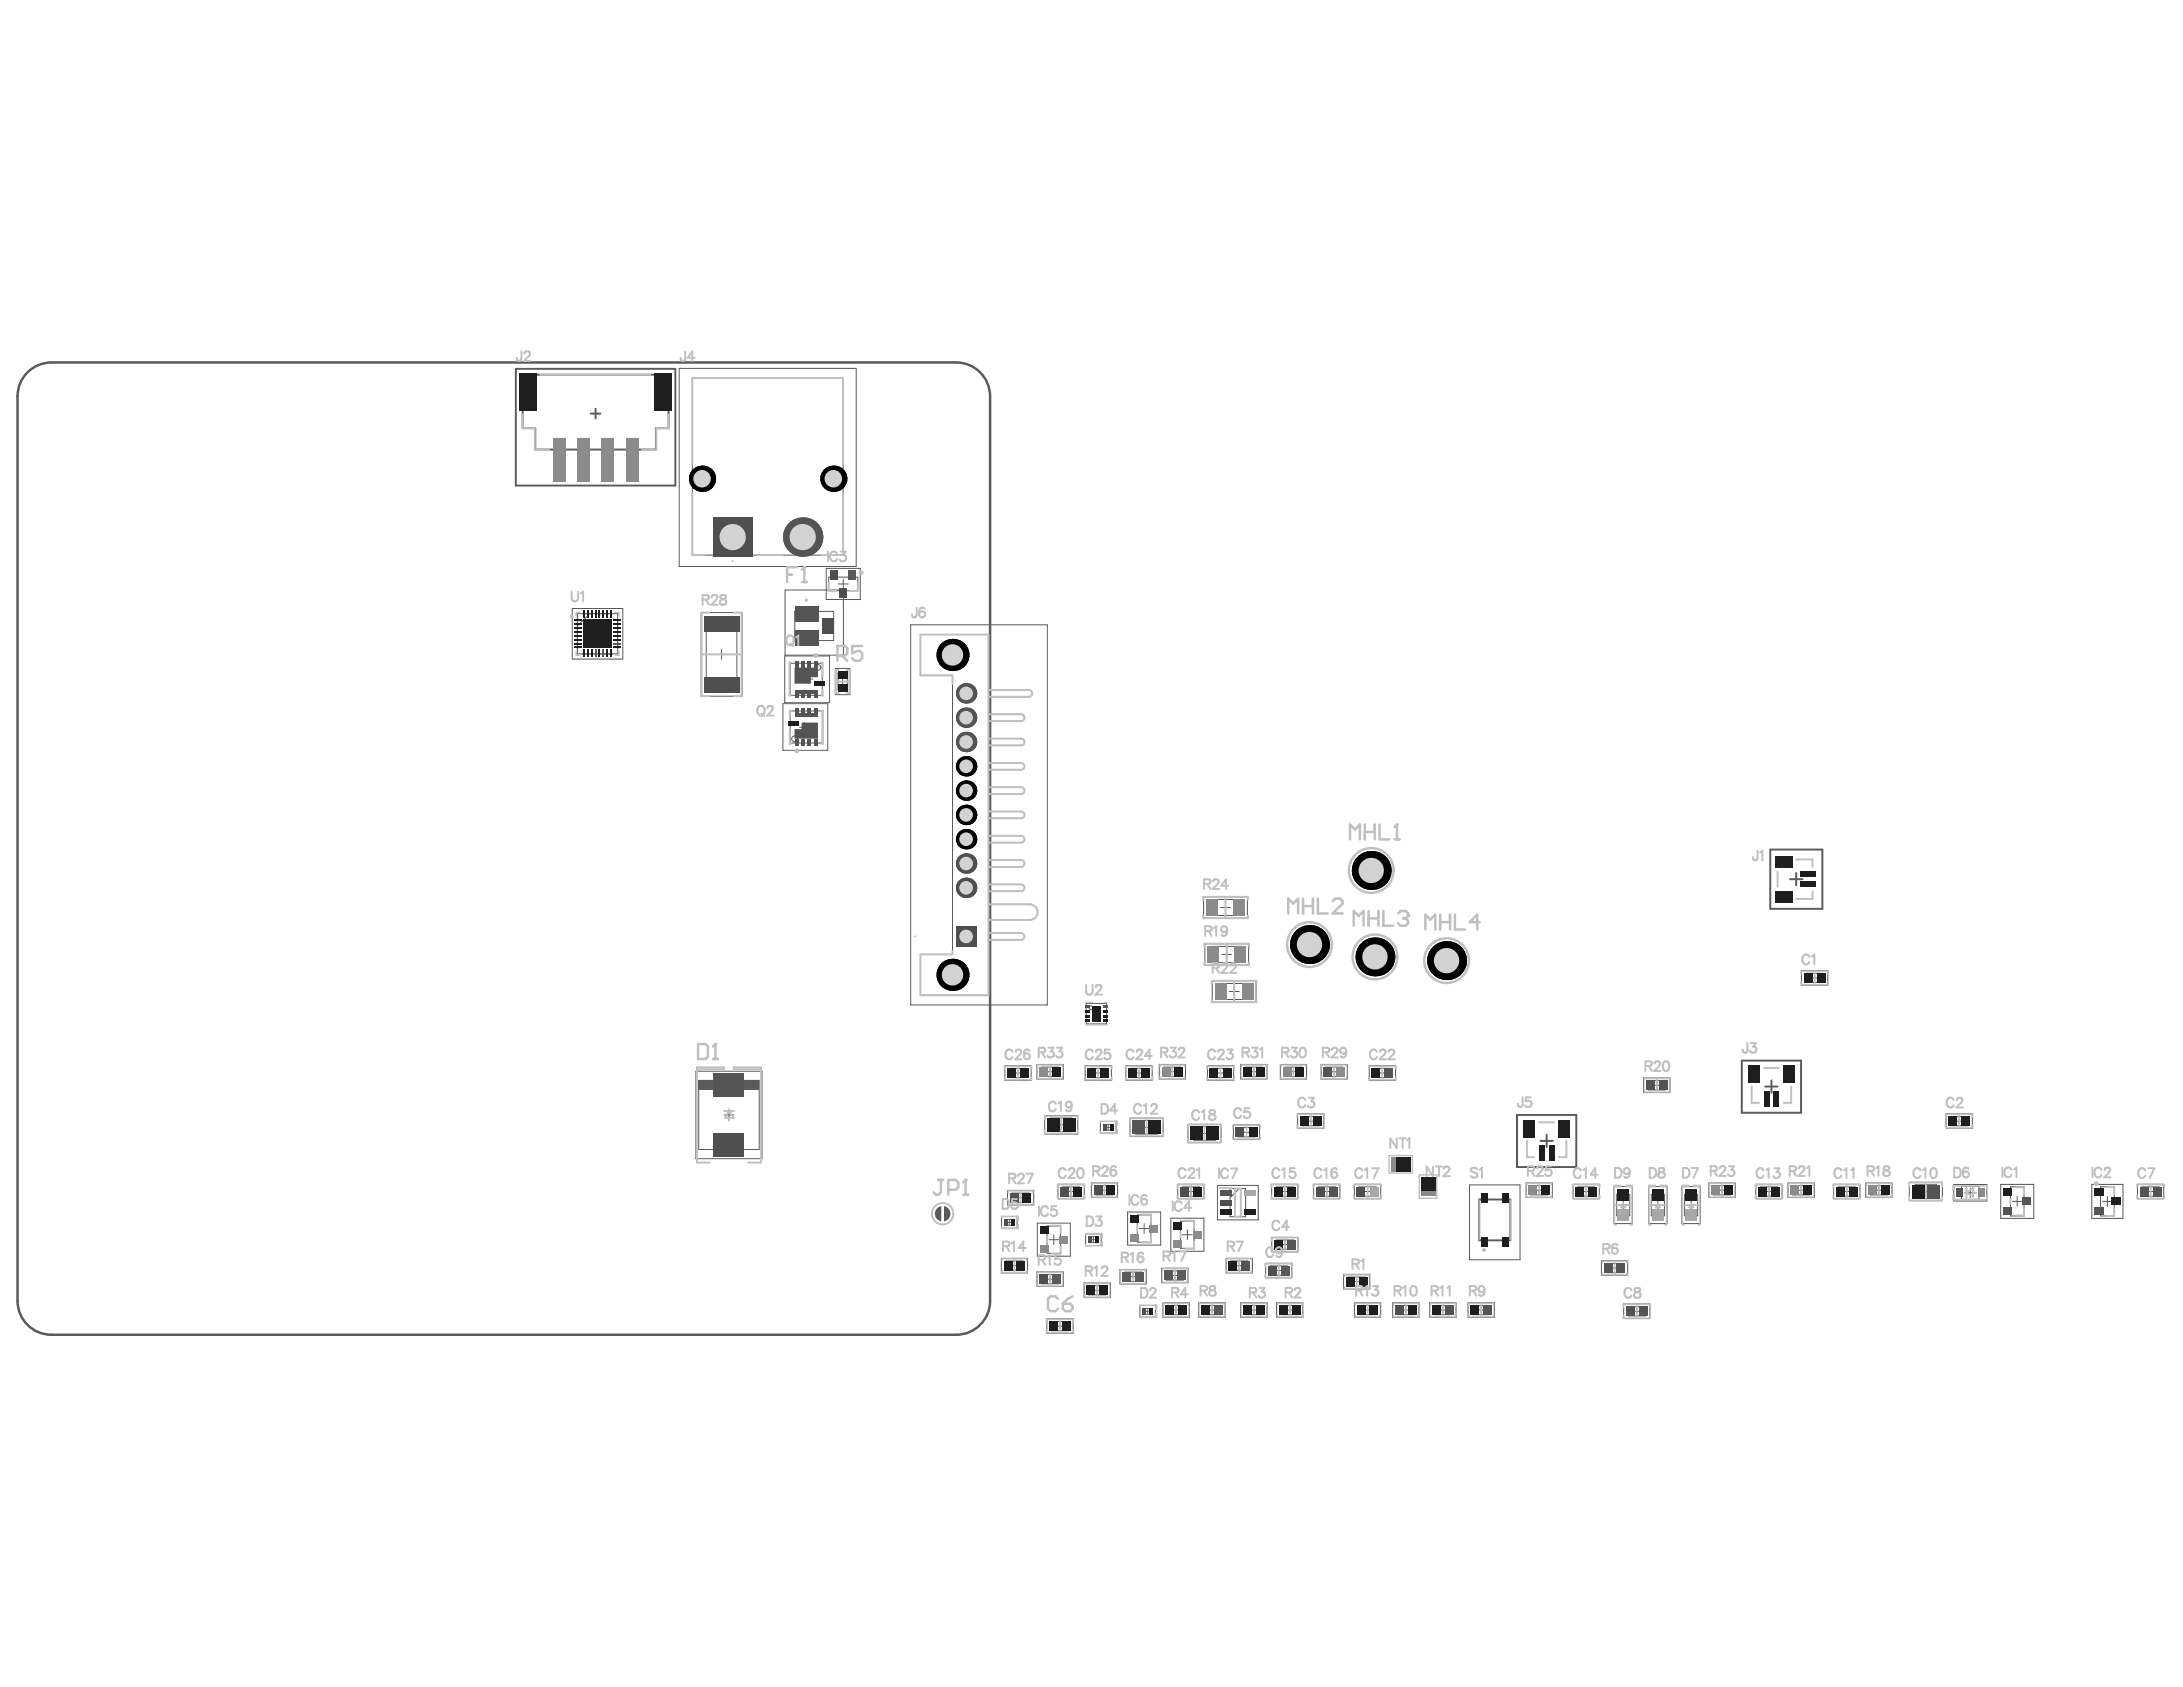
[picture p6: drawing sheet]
<svg xmlns="http://www.w3.org/2000/svg" width="279mm" height="216mm" viewBox="0 0 279 216" stroke-linecap="round" stroke-linejoin="round" font-family="sans-serif">
<g fill="none" stroke="#5a5a5a" stroke-width=".13">
<path d="M86.9 47.1h22.7v25.4h-22.7zM88.6 48.4h19.3v22.6h-19.3zM73.2 77.9h6.5v6.4h-6.5zM73.9 78.5h5.2v5.2h-5.2zM75.5 78.5l-1.6 1.6M89.7 78.4h5.3v10.7h-5.3zM90.4 79.8h3.9v7.9h-3.9zM100.5 75.5h7.4v8.3h-7.4zM101.7 78.2h5v3.8h-5zM105.7 72.7h4.4v4h-4.4zM106.1 73.9h3.7v1.7h-3.7zM107.3 74.7h1.2"/>
<path d="M107.9 74.1v1.3M116.6 80h17.4v48.6h-17.4zM91.7 83.7h1.3M92.4 83.1v1.3M100.2 90.1h5.7v5.9h-5.7zM100.4 84h5.8v5.9h-5.8zM101.1 84.9h4.1v4.1h-4.1zM101.1 91h4.1v4.1h-4.1zM102.3 93.1h1.3M102.8 86.9h1.2M103 92.5v1.2M103.4 86.3v1.2"/>
<path d="M106.9 85.5h1.9v3.4h-1.9zM107.3 87.2h1.1M107.3 86.1h1.1v2.2h-1.1zM107.8 86.6v1.2M117.8 81.2h8.7v46.2h-8.7v-5.3h4.1v-35.7h-4.1zM126.5 88.3h5.2M126.5 89.2h5.2M126.5 91.4h4.2M126.5 92.3h4.2M126.5 94.5h4.2M126.5 95.4h4.2M126.5 97.6h4.2"/>
<path d="M126.5 98.5h4.2M126.5 100.7h4.2M126.5 101.6h4.2M126.5 103.9h4.2M126.5 104.7h4.2M126.5 107h4.2M126.5 107.8h4.2M126.5 110.1h4.2M126.5 110.9h4.2M126.5 113.2h4.2M126.5 114.1h4.2M126.5 115.7h5.3"/>
<path d="M126.5 117.7h5.3M126.5 119.4h4.2M154.1 114.8h5.6v2.7h-5.6zM154.8 115.1h4.1v2.1h-4.1zM156.2 116.1h1.3M156.9 115.5v1.3M89.1 137.1h8.4v11.2h-8.4zM89.4 138.3h7.8v8.8h-7.8zM126.5 120.3h4.2M128.6 136.4h3.4v1.9h-3.4zM129.2 136.7h2.2v1.2h-2.2zM129.7 137.3h1.2"/>
<path d="M130.3 136.7v1.2M132.7 136.2h3.4v1.9h-3.4zM133.3 136.6h2.2v1.2h-2.2zM133.8 137.2h1.2M134.4 136.6v1.2M138.9 136.4h3.3v1.9h-3.3zM139 128.4h2.6v2.6h-2.6zM139.5 136.7h2.2v1.2h-2.2zM140 137.3h1.2M140.6 136.7v1.2M144.1 136.4h3.4v1.9h-3.4zM144.7 136.7h2.2v1.2h-2.2z"/>
<path d="M145.2 137.3h1.2M145.8 136.7v1.2M148.4 136.2h3.3v1.9h-3.3zM149 136.6h2.1v1.2h-2.1zM149.5 137.2h1.1M150.1 136.6v1.2M154.2 120.8h5.6v2.7h-5.6zM154.5 136.4h3.4v1.9h-3.4zM155 121.1h4v2.1h-4zM155.1 136.7h2.2v1.2h-2.2zM155.2 125.5h5.6v2.8h-5.6zM155.6 137.3h1.2"/>
<path d="M155.9 125.9h4.1v2h-4.1zM156.2 136.7v1.2M156.4 122.1h1.2M157 121.5v1.3M157.3 126.9h1.3M158 126.3v1.2M158.8 136.2h3.4v1.9h-3.4zM159.4 136.6h2.2v1.2h-2.2zM159.9 137.2h1.2M160.5 136.6v1.2M163.9 136.2h3.3v1.9h-3.3zM164.5 136.6h2.1v1.2h-2.1z"/>
<path d="M165 137.2h1.1M165.5 136.6v1.2M169.1 136.2h3.3v1.9h-3.3zM169.7 136.6h2.2v1.2h-2.2zM170.2 137.2h1.2M170.8 136.6v1.2M175.2 136.4h3.4v1.9h-3.4zM175.8 136.7h2.2v1.2h-2.2zM176.3 137.3h1.2M176.9 136.7v1.2M210.4 138h3.3v1.8h-3.3zM211 138.3h2.1v1.2h-2.1z"/>
<path d="M211.5 138.9h1.1M212.1 138.3v1.2M230.6 124.2h3.3v1.9h-3.3zM231.2 124.6h2.1v1.1h-2.1zM231.7 125.2h1.1M232.3 124.6v1.1M92.7 142.7h1.2M93.3 142.1v1.2M128.2 155.7h2v1.5h-2zM128.7 156.1h1v.7h-1zM128.9 156.4h.6M128.9 152.3h3.4v1.9h-3.4z"/>
<path d="M129.2 156.1v.7M129.5 152.7h2.2v1.2h-2.2zM130 153.3h1.2M130.6 152.7v1.2M132.8 156.5h4.2v4.3h-4.2zM133.7 142.8h4.2v2.3h-4.2zM134 156.9h1.7v3.5h-1.7zM134.3 158.7h1.2M134.5 143.1h2.7v1.7h-2.7zM134.9 158v1.3M135.2 144h1.2M135.4 151.6h3.4v1.8h-3.4z"/>
<path d="M135.8 143.3v1.3M136 151.9h2.2v1.2h-2.2zM136.5 152.5h1.2M137.1 151.9v1.2M138.9 157.9h2v1.5h-2zM139.4 158.3h1v.7h-1zM139.6 158.7h.6M139.7 151.4h3.3v1.9h-3.3zM139.9 158.3v.7M140.3 151.7h2.1v1.2h-2.1zM140.8 152.3h1.2M140.8 143.5h2v1.5h-2z"/>
<path d="M141.3 143.9h1v.7h-1zM141.4 151.7v1.2M141.5 144.3h.6M141.8 144v.6M144.3 155.1h4.3v4.2h-4.3zM144.6 143.1h4.3v2.4h-4.3zM145.4 143.4h2.7v1.7h-2.7zM145.6 155.5h1.7v3.5h-1.7zM145.8 157.2h1.3M146.1 144.3h1.3M146.4 156.6v1.3M146.7 143.6v1.3"/>
<path d="M149.9 155.9h4.2v4.2h-4.2zM150.7 151.6h3.4v1.8h-3.4zM151.1 156.3h1.7v3.5h-1.7zM151.3 151.9h2.2v1.2h-2.2zM151.3 158h1.3M151.8 152.5h1.2M152 157.4v1.2M152 143.9h4.3v2.3h-4.3zM152.4 151.9v1.2M152.8 144.2h2.7v1.7h-2.7zM153.5 145.1h1.3M154.2 144.4v1.3"/>
<path d="M155.8 151.7h5.2v4.4h-5.2zM157.4 152.1h2v3.6h-2zM157.9 144h3.3v1.8h-3.3zM158.4 144.3h2.2v1.2h-2.2zM158.6 152.1l-1.2 1.2M158.9 144.9h1.2M159.5 144.3v1.2M162.8 151.6h3.3v1.8h-3.3zM162.8 158.4h3.3v1.8h-3.3zM163.3 151.9h2.2v1.2h-2.2zM163.4 158.7h2.1v1.2h-2.1zM163.8 152.5h1.2"/>
<path d="M163.9 159.3h1.1M164.4 151.9v1.2M164.5 158.7v1.2M166.1 142.5h3.3v1.9h-3.3zM166.7 142.9h2.1v1.2h-2.1zM167.2 143.5h1.2M167.8 142.9v1.2M168.1 151.6h3.4v1.8h-3.4zM168.7 151.9h2.2v1.2h-2.2zM169.2 152.5h1.2M169.8 151.9v1.2M173.4 151.6h3.3v1.8h-3.3z"/>
<path d="M173.9 151.9h2.2v1.2h-2.2zM174.4 152.5h1.2M175 151.9v1.2M188.1 151.6h6.4v9.6h-6.4zM195.3 151.4h3.4v1.9h-3.4zM195.9 151.7h2.2v1.2h-2.2zM196.4 152.3h1.2M197 151.7v1.2M201.3 151.6h3.4v1.8h-3.4zM201.9 151.9h2.2v1.2h-2.2zM202.4 152.5h1.2M203 151.9v1.2"/>
<path d="M206.6 151.9h2.3v4.7h-2.3zM206.9 152.9h1.7v2.7h-1.7zM207.1 154.2h1.3M207.8 153.6v1.2M211 151.9h2.4v4.7h-2.4zM211.3 152.9h1.7v2.7h-1.7zM211.6 154.2h1.2M212.2 153.6v1.2M215.3 151.9h2.3v4.7h-2.3zM215.6 152.9h1.7v2.7h-1.7zM215.8 154.2h1.3M216.4 153.6v1.2"/>
<path d="M218.7 151.4h3.4v1.9h-3.4zM219.3 151.7h2.2v1.2h-2.2zM219.8 152.3h1.2M220.4 151.7v1.2M224.7 151.6h3.4v1.8h-3.4zM225.3 151.9h2.2v1.2h-2.2zM225.8 152.5h1.2M226.4 151.9v1.2M228.8 151.4h3.4v1.9h-3.4zM229.4 151.7h2.2v1.2h-2.2zM229.9 152.3h1.2M230.5 151.7v1.2"/>
<path d="M234.7 151.6h3.3v1.8h-3.3zM235.3 151.9h2.2v1.2h-2.2zM235.8 152.5h1.2M236.4 151.9v1.2M238.8 151.4h3.4v1.9h-3.4zM239.4 151.7h2.2v1.2h-2.2zM239.9 152.3h1.2M240.5 151.7v1.2M244.4 151.3h4.2v2.4h-4.2zM245.1 151.6h2.8v1.8h-2.8zM245.9 152.5h1.2M246.5 151.9v1.2"/>
<path d="M249.1 142.5h3.3v1.9h-3.3zM249.7 142.9h2.1v1.2h-2.1zM250.1 151.6h4.2v2.1h-4.2zM250.2 143.5h1.1M250.8 142.9v1.2M251.1 151.8h2.2v1.7h-2.2zM251.6 152.6h1.2M252.2 152v1.3M256.1 151.6h4.2v4.3h-4.2zM257.3 151.9h1.8v3.7h-1.8zM257.6 153.8h1.2M258.2 153.1v1.3"/>
<path d="M267.7 151.6h4v4.3h-4zM268.9 151.9h1.7v3.7h-1.7zM269.1 153.8h1.2M269.7 153.1v1.3M273.6 151.6h3.3v1.8h-3.3zM274.2 151.9h2.1v1.2h-2.1zM274.7 152.5h1.1M275.3 151.9v1.2M128.2 161h3.3v1.9h-3.3zM128.7 161.4h2.2v1.2h-2.2zM129.2 162h1.2M129.8 161.4v1.2"/>
<path d="M132.7 162.8h3.4v1.8h-3.4zM133.3 163.1h2.2v1.2h-2.2zM133.8 163.7h1.2M134 168.8h3.3v1.8h-3.3zM134.4 163.1v1.2M134.6 169.1h2.2v1.2h-2.2zM135.1 169.7h1.2M135.7 169.1v1.2M138.7 164.2h3.4v1.9h-3.4zM139.3 164.5h2.2v1.2h-2.2zM139.8 165.1h1.2M140.4 164.5v1.2"/>
<path d="M143.3 162.5h3.4v1.8h-3.4zM143.9 162.8h2.2v1.2h-2.2zM144.4 163.4h1.2M145 162.8v1.2M145.9 167.1h2v1.5h-2zM146.4 167.4h1v.8h-1zM146.6 167.8h.6M146.9 167.5v.6M148.7 162.3h3.4v1.9h-3.4zM148.8 166.7h3.4v1.9h-3.4zM149.3 162.6h2.2v1.2h-2.2zM149.4 167.1h2.2v1.2h-2.2z"/>
<path d="M149.8 163.2h1.2M149.9 167.7h1.2M150.4 162.6v1.2M150.5 167.1v1.2M153.4 166.7h3.4v1.9h-3.4zM154 167.1h2.2v1.2h-2.2zM154.5 167.7h1.2M155.1 167.1v1.2M156.9 161h3.4v1.9h-3.4zM157.5 161.4h2.2v1.2h-2.2zM158 162h1.2M158.6 161.4v1.2"/>
<path d="M158.8 166.7h3.4v1.9h-3.4zM159.4 167.1h2.2v1.2h-2.2zM159.9 167.7h1.2M160.5 167.1v1.2M162 161.7h3.3v1.8h-3.3zM162.6 162h2.2v1.2h-2.2zM163.1 162.6h1.2M163.4 166.7h3.4v1.9h-3.4zM163.7 162v1.2M164 167.1h2.2v1.2h-2.2zM164.5 167.7h1.2M165.1 167.1v1.2"/>
<path d="M172 163.1h3.3v1.9h-3.3zM172.6 163.4h2.1v1.2h-2.1zM173 164h1.2M173.4 166.7h3.3v1.9h-3.3zM173.6 163.4v1.2M173.9 167.1h2.2v1.2h-2.2zM174.4 167.7h1.2M175 167.1v1.2M178.3 166.7h3.3v1.9h-3.3zM178.8 167.1h2.2v1.2h-2.2zM179.3 167.7h1.2M179.9 167.1v1.2"/>
<path d="M183 166.7h3.4v1.9h-3.4zM183.6 167.1h2.2v1.2h-2.2zM184.1 167.7h1.2M184.7 167.1v1.2M187.9 166.7h3.4v1.9h-3.4zM188.5 167.1h2.2v1.2h-2.2zM189 167.7h1.2M189.6 167.1v1.2M205 161.4h3.3v1.8h-3.3zM205.6 161.7h2.1v1.2h-2.1zM206.1 162.3h1.1M206.6 161.7v1.2"/>
<path d="M207.8 166.9h3.4v1.9h-3.4zM208.4 167.2h2.2v1.2h-2.2zM208.9 167.8h1.2M209.5 167.2v1.2"/>
</g>
<g fill="none" stroke="#5a5a5a" stroke-width=".25">
<path d="M66 47.2h20.4v14.9h-20.4zM66.9 48h18.7v6.8h-1.7v2.7h-15.4v-2.7h-1.6zM75.6 52.9h1.3M76.2 52.3v1.3M226.6 108.7h6.6v7.6h-6.6zM229.1 112.5h1.6M229.9 111.7v1.6M222.9 135.7h7.6v6.7h-7.6zM225.9 139.1h1.6M226.7 138.3v1.5M189.3 153.5h4v5.2h-4zM194.2 142.7h7.5v6.7h-7.5z"/>
<path d="M197.2 146h1.5M198 145.2v1.6"/>
</g>
<path d="M89.4 138.3h7.8v1.2h-7.8z" fill-rule="evenodd" fill="#5a5a5a"/>
<g fill="none" stroke="#5a5a5a" stroke-width=".13">
<path d="M130.7 91.4a.44 .44 0 0 1 .4 .4 .44 .44 0 0 1-.4 .5M130.7 94.5a.44 .44 0 0 1 .4 .5 .44 .44 0 0 1-.4 .4M130.7 97.6a.44 .44 0 0 1 .4 .5 .44 .44 0 0 1-.4 .4M131.7 88.3a.44 .44 0 0 1 .4 .4 .44 .44 0 0 1-.4 .5M130.7 100.7a.44 .44 0 0 1 .4 .5 .44 .44 0 0 1-.4 .4M130.7 103.9a.44 .44 0 0 1 .4 .4 .44 .44 0 0 1-.4 .4M130.7 107a.44 .44 0 0 1 .4 .4 .44 .44 0 0 1-.4 .4M130.7 110.1a.44 .44 0 0 1 .4 .4 .44 .44 0 0 1-.4 .4M130.7 113.2a.44 .44 0 0 1 .4 .4 .44 .44 0 0 1-.4 .5M130.7 119.4a.44 .44 0 0 1 .4 .4 .44 .44 0 0 1-.4 .5M131.8 115.7a1 1 0 0 1 1 1 1 1 0 0 1-1 1"/>
<circle cx="101.7" cy="94.6" r=".37"/>
<circle cx="104.7" cy="85.4" r=".37"/>
<circle cx="139.6" cy="129" r=".25"/>
</g>
<path d="M3.3 47.9a4.3 4.3 0 0 1 3.3-1.5h115.8a4.3 4.3 0 0 1 4.3 4.3v115.8a4.3 4.3 0 0 1-4.3 4.3h-115.8a4.3 4.3 0 0 1-4.4-4.3v-115.8a4.3 4.3 0 0 1 1.1-2.8z" fill="none" stroke="#5a5a5a" stroke-width=".32"/>
<circle cx="76.5" cy="82.5" r=".37" fill="#000"/>
<circle cx="76.5" cy="82.5" r=".19" fill="#d2d2d2"/>
<circle cx="76.5" cy="79.7" r=".37" fill="#000"/>
<circle cx="76.5" cy="79.7" r=".19" fill="#d2d2d2"/>
<circle cx="77.8" cy="81.1" r=".37" fill="#000"/>
<circle cx="77.8" cy="81.1" r=".19" fill="#d2d2d2"/>
<circle cx="75.1" cy="81.1" r=".37" fill="#000"/>
<circle cx="75.1" cy="81.1" r=".19" fill="#d2d2d2"/>
<circle cx="76.5" cy="81.1" r=".37" fill="#000"/>
<circle cx="76.5" cy="81.1" r=".19" fill="#d2d2d2"/>
<circle cx="89.9" cy="61.3" r="1.68" fill="#000"/>
<circle cx="89.9" cy="61.3" r="1.12" fill="#d2d2d2"/>
<path d="M91.3 66.2h5v5.1h-5z" fill-rule="evenodd" fill="#4f4f4f"/>
<circle cx="93.8" cy="68.7" r="1.68" fill="#d2d2d2"/>
<circle cx="102.7" cy="68.7" r="2.52" fill="#545454"/>
<circle cx="102.7" cy="68.7" r="1.68" fill="#d2d2d2"/>
<circle cx="106.7" cy="61.3" r="1.68" fill="#000"/>
<circle cx="106.7" cy="61.3" r="1.12" fill="#d2d2d2"/>
<circle cx="121.9" cy="83.8" r="2.05" fill="#000"/>
<circle cx="121.9" cy="83.8" r="1.37" fill="#d2d2d2"/>
<circle cx="121.9" cy="124.8" r="2.05" fill="#000"/>
<circle cx="121.9" cy="124.8" r="1.37" fill="#d2d2d2"/>
<circle cx="123.7" cy="88.7" r="1.31" fill="#545454"/>
<circle cx="123.7" cy="88.7" r=".87" fill="#d2d2d2"/>
<circle cx="123.7" cy="91.8" r="1.31" fill="#545454"/>
<circle cx="123.7" cy="91.8" r=".87" fill="#d2d2d2"/>
<circle cx="123.7" cy="95" r="1.31" fill="#545454"/>
<circle cx="123.7" cy="95" r=".87" fill="#d2d2d2"/>
<circle cx="123.7" cy="98.1" r="1.31" fill="#000"/>
<circle cx="123.7" cy="98.1" r=".87" fill="#d2d2d2"/>
<circle cx="123.7" cy="101.2" r="1.31" fill="#000"/>
<circle cx="123.7" cy="101.2" r=".87" fill="#d2d2d2"/>
<circle cx="123.7" cy="104.3" r="1.31" fill="#000"/>
<circle cx="123.7" cy="104.3" r=".87" fill="#d2d2d2"/>
<circle cx="123.7" cy="107.4" r="1.31" fill="#000"/>
<circle cx="123.7" cy="107.4" r=".87" fill="#d2d2d2"/>
<circle cx="123.7" cy="110.5" r="1.31" fill="#4f4f4f"/>
<circle cx="123.7" cy="110.5" r=".87" fill="#d2d2d2"/>
<circle cx="123.7" cy="113.6" r="1.31" fill="#4f4f4f"/>
<circle cx="123.7" cy="113.6" r=".87" fill="#d2d2d2"/>
<path d="M122.3 118.5h2.7v2.7h-2.7z" fill-rule="evenodd" fill="#4f4f4f"/>
<circle cx="123.7" cy="119.8" r=".87" fill="#d2d2d2"/>
<circle cx="140.3" cy="130.2" r=".37" fill="#000"/>
<circle cx="140.3" cy="130.2" r=".19" fill="#d2d2d2"/>
<circle cx="140.3" cy="129.2" r=".37" fill="#000"/>
<circle cx="140.3" cy="129.2" r=".19" fill="#d2d2d2"/>
<circle cx="167.6" cy="120.9" r="2.49" fill="#000"/>
<circle cx="167.6" cy="120.9" r="1.62" fill="#d2d2d2"/>
<circle cx="175.5" cy="111.4" r="2.49" fill="#000"/>
<circle cx="175.5" cy="111.4" r="1.62" fill="#d2d2d2"/>
<circle cx="176" cy="122.5" r="2.49" fill="#000"/>
<circle cx="176" cy="122.5" r="1.62" fill="#d2d2d2"/>
<circle cx="185.1" cy="122.9" r="2.49" fill="#000"/>
<circle cx="185.1" cy="122.9" r="1.62" fill="#d2d2d2"/>
<path d="M101.8 91.5h2.8" fill="none" stroke="#545454" stroke-width=".44"/>
<g fill="#545454">
<path d="M101.7 93.3h.9v-.8h2.1v2h-3z"/>
<path d="M101.7 85.4h3v1.3h-.9v.8h-2.1z"/>
</g>
<path d="M101.8 88.5h2.8" fill="none" stroke="#545454" stroke-width=".44"/>
<g fill="#1e1e1e">
<path d="M181.8 150.9h1.9v1.9h-1.9z" fill-rule="evenodd"/>
<path d="M178.4 148.1h1.8v1.8h-1.8z" fill-rule="evenodd"/>
</g>
<circle cx="76.5" cy="82.5" r=".37" fill="#000"/>
<circle cx="76.5" cy="82.5" r=".19" fill="#d2d2d2"/>
<circle cx="76.5" cy="79.7" r=".37" fill="#000"/>
<circle cx="76.5" cy="79.7" r=".19" fill="#d2d2d2"/>
<circle cx="77.8" cy="81.1" r=".37" fill="#000"/>
<circle cx="77.8" cy="81.1" r=".19" fill="#d2d2d2"/>
<circle cx="75.1" cy="81.1" r=".37" fill="#000"/>
<circle cx="75.1" cy="81.1" r=".19" fill="#d2d2d2"/>
<circle cx="76.5" cy="81.1" r=".37" fill="#000"/>
<circle cx="76.5" cy="81.1" r=".19" fill="#d2d2d2"/>
<circle cx="89.9" cy="61.3" r="1.68" fill="#000"/>
<circle cx="89.9" cy="61.3" r="1.12" fill="#d2d2d2"/>
<path d="M91.3 66.2h5v5.1h-5z" fill-rule="evenodd" fill="#4f4f4f"/>
<circle cx="93.8" cy="68.7" r="1.68" fill="#d2d2d2"/>
<circle cx="102.7" cy="68.7" r="2.52" fill="#545454"/>
<circle cx="102.7" cy="68.7" r="1.68" fill="#d2d2d2"/>
<circle cx="106.7" cy="61.3" r="1.68" fill="#000"/>
<circle cx="106.7" cy="61.3" r="1.12" fill="#d2d2d2"/>
<circle cx="121.9" cy="83.8" r="2.05" fill="#000"/>
<circle cx="121.9" cy="83.8" r="1.37" fill="#d2d2d2"/>
<circle cx="121.9" cy="124.8" r="2.05" fill="#000"/>
<circle cx="121.9" cy="124.8" r="1.37" fill="#d2d2d2"/>
<circle cx="123.7" cy="88.7" r="1.31" fill="#545454"/>
<circle cx="123.7" cy="88.7" r=".87" fill="#d2d2d2"/>
<circle cx="123.7" cy="91.8" r="1.31" fill="#545454"/>
<circle cx="123.7" cy="91.8" r=".87" fill="#d2d2d2"/>
<circle cx="123.7" cy="95" r="1.31" fill="#545454"/>
<circle cx="123.7" cy="95" r=".87" fill="#d2d2d2"/>
<circle cx="123.7" cy="98.1" r="1.31" fill="#000"/>
<circle cx="123.7" cy="98.1" r=".87" fill="#d2d2d2"/>
<circle cx="123.7" cy="101.2" r="1.31" fill="#000"/>
<circle cx="123.7" cy="101.2" r=".87" fill="#d2d2d2"/>
<circle cx="123.7" cy="104.3" r="1.31" fill="#000"/>
<circle cx="123.7" cy="104.3" r=".87" fill="#d2d2d2"/>
<circle cx="123.7" cy="107.4" r="1.31" fill="#000"/>
<circle cx="123.7" cy="107.4" r=".87" fill="#d2d2d2"/>
<circle cx="123.7" cy="110.5" r="1.31" fill="#4f4f4f"/>
<circle cx="123.7" cy="110.5" r=".87" fill="#d2d2d2"/>
<circle cx="123.7" cy="113.6" r="1.31" fill="#4f4f4f"/>
<circle cx="123.7" cy="113.6" r=".87" fill="#d2d2d2"/>
<path d="M122.3 118.5h2.7v2.7h-2.7z" fill-rule="evenodd" fill="#4f4f4f"/>
<circle cx="123.7" cy="119.8" r=".87" fill="#d2d2d2"/>
<circle cx="140.3" cy="130.2" r=".37" fill="#000"/>
<circle cx="140.3" cy="130.2" r=".19" fill="#d2d2d2"/>
<circle cx="140.3" cy="129.2" r=".37" fill="#000"/>
<circle cx="140.3" cy="129.2" r=".19" fill="#d2d2d2"/>
<circle cx="167.6" cy="120.9" r="2.49" fill="#000"/>
<circle cx="167.6" cy="120.9" r="1.62" fill="#d2d2d2"/>
<circle cx="175.5" cy="111.4" r="2.49" fill="#000"/>
<circle cx="175.5" cy="111.4" r="1.62" fill="#d2d2d2"/>
<circle cx="176" cy="122.5" r="2.49" fill="#000"/>
<circle cx="176" cy="122.5" r="1.62" fill="#d2d2d2"/>
<circle cx="185.1" cy="122.9" r="2.49" fill="#000"/>
<circle cx="185.1" cy="122.9" r="1.62" fill="#d2d2d2"/>
<g fill="#1e1e1e">
<path d="M160.8 136.6h1v1.2h-1z" fill-rule="evenodd"/>
<path d="M159.1 136.6h1.1v1.2h-1.1z" fill-rule="evenodd"/>
<path d="M135.9 169.1h1.2v1.2h-1.2z" fill-rule="evenodd"/>
<path d="M134.3 169.1h1.1v1.2h-1.1z" fill-rule="evenodd"/>
<path d="M107.2 87.5h1.3v1h-1.3z" fill-rule="evenodd"/>
<path d="M107.2 85.9h1.3v1h-1.3z" fill-rule="evenodd"/>
<path d="M134 143.1h1.6v1.7h-1.6z" fill-rule="evenodd"/>
<path d="M136 143.1h1.6v1.7h-1.6z" fill-rule="evenodd"/>
<path d="M152.4 144.2h1.6v1.7h-1.6z" fill-rule="evenodd"/>
<path d="M154.4 144.2h1.6v1.7h-1.6z" fill-rule="evenodd"/>
</g>
<path d="M144.9 143.4h1.7v1.7h-1.7z" fill-rule="evenodd" fill="#545454"/>
<g fill="#1e1e1e">
<path d="M146.9 143.4h1.7v1.7h-1.7z" fill-rule="evenodd"/>
<path d="M244.7 151.6h1.6v1.8h-1.6z" fill-rule="evenodd"/>
</g>
<path d="M246.7 151.6h1.6v1.8h-1.6z" fill-rule="evenodd" fill="#545454"/>
<path d="M91.3 145h4v3.1h-4z" fill-rule="evenodd" fill="#4f4f4f"/>
<g fill="#545454">
<path d="M91.3 137.3h4v3.1h-4z" fill-rule="evenodd"/>
<path d="M101.8 77.6h2.9v2h-2.9z" fill-rule="evenodd"/>
</g>
<path d="M105.2 79.1h1.5v2h-1.5z" fill-rule="evenodd" fill="#4f4f4f"/>
<path d="M101.8 80.7h2.9v1.9h-2.9z" fill-rule="evenodd" fill="#545454"/>
<g fill="#5c5c5c">
<path d="M120.8 154.4a1 1 0 0 1 .8 .9 1 1 0 0 1-.8 1z"/>
<path d="M119.9 154.6l.6-.2v1.9a1 1 0 0 1-.6-1.7z"/>
</g>
<g fill="#545454">
<path d="M205.3 161.7h1.1v1.2h-1.1z" fill-rule="evenodd"/>
<path d="M206.9 161.7h1.1v1.2h-1.1z" fill-rule="evenodd"/>
</g>
<path d="M207 154.8h1.5v1.5h-1.5z" fill-rule="evenodd" fill="#a3a3a3"/>
<path d="M207 152.2h1.5v1.5h-1.5z" fill-rule="evenodd" fill="#1e1e1e"/>
<path d="M211.4 154.8h1.5v1.5h-1.5z" fill-rule="evenodd" fill="#a3a3a3"/>
<path d="M211.4 152.2h1.5v1.5h-1.5z" fill-rule="evenodd" fill="#1e1e1e"/>
<path d="M215.7 154.8h1.5v1.5h-1.5z" fill-rule="evenodd" fill="#a3a3a3"/>
<g fill="#1e1e1e">
<path d="M215.7 152.2h1.5v1.5h-1.5z" fill-rule="evenodd"/>
<path d="M130.6 136.7h1.1v1.2h-1.1z" fill-rule="evenodd"/>
<path d="M128.9 136.7h1.1v1.2h-1.1z" fill-rule="evenodd"/>
<path d="M140.8 136.7h1.2v1.2h-1.2z" fill-rule="evenodd"/>
<path d="M139.2 136.7h1.1v1.2h-1.1z" fill-rule="evenodd"/>
<path d="M146.1 136.7h1.1v1.2h-1.1z" fill-rule="evenodd"/>
<path d="M144.4 136.7h1.1v1.2h-1.1z" fill-rule="evenodd"/>
<path d="M156.5 136.7h1.1v1.2h-1.1z" fill-rule="evenodd"/>
<path d="M154.8 136.7h1.1v1.2h-1.1z" fill-rule="evenodd"/>
</g>
<path d="M177.2 136.7h1.1v1.2h-1.1z" fill-rule="evenodd" fill="#545454"/>
<g fill="#1e1e1e">
<path d="M175.5 136.7h1.1v1.2h-1.1z" fill-rule="evenodd"/>
<path d="M152.7 151.9h1.1v1.2h-1.1z" fill-rule="evenodd"/>
</g>
<path d="M151 151.9h1.1v1.2h-1.1z" fill-rule="evenodd" fill="#4f4f4f"/>
<path d="M137.4 151.9h1.1v1.2h-1.1z" fill-rule="evenodd" fill="#1e1e1e"/>
<path d="M135.7 151.9h1.1v1.2h-1.1z" fill-rule="evenodd" fill="#4f4f4f"/>
<path d="M175.3 151.9h1.1v1.2h-1.1z" fill-rule="evenodd" fill="#a3a3a3"/>
<path d="M173.6 151.9h1.2v1.2h-1.2z" fill-rule="evenodd" fill="#4f4f4f"/>
<path d="M170.1 151.9h1.1v1.2h-1.1z" fill-rule="evenodd" fill="#545454"/>
<path d="M168.4 151.9h1.1v1.2h-1.1z" fill-rule="evenodd" fill="#4f4f4f"/>
<g fill="#1e1e1e">
<path d="M164.7 151.9h1.1v1.2h-1.1z" fill-rule="evenodd"/>
<path d="M163 151.9h1.2v1.2h-1.2z" fill-rule="evenodd"/>
<path d="M203.3 151.9h1.1v1.2h-1.1z" fill-rule="evenodd"/>
<path d="M201.6 151.9h1.1v1.2h-1.1z" fill-rule="evenodd"/>
<path d="M226.7 151.9h1.1v1.2h-1.1z" fill-rule="evenodd"/>
<path d="M225 151.9h1.1v1.2h-1.1z" fill-rule="evenodd"/>
<path d="M236.6 151.9h1.2v1.2h-1.2z" fill-rule="evenodd"/>
<path d="M235 151.9h1.1v1.2h-1.1z" fill-rule="evenodd"/>
</g>
<path d="M163.9 162h1.2v1.2h-1.2z" fill-rule="evenodd" fill="#5c5c5c"/>
<path d="M162.3 162h1.1v1.2h-1.1z" fill-rule="evenodd" fill="#4f4f4f"/>
<g fill="#545454">
<path d="M209.8 167.2h1.1v1.2h-1.1z" fill-rule="evenodd"/>
<path d="M208.1 167.2h1.1v1.2h-1.1z" fill-rule="evenodd"/>
<path d="M275.5 151.9h1.2v1.2h-1.2z" fill-rule="evenodd"/>
<path d="M273.9 151.9h1.1v1.2h-1.1z" fill-rule="evenodd"/>
</g>
<path d="M159.8 144.3h1.1v1.2h-1.1z" fill-rule="evenodd" fill="#1e1e1e"/>
<path d="M158.1 144.3h1.2v1.2h-1.2z" fill-rule="evenodd" fill="#4f4f4f"/>
<path d="M164.7 158.7h1.2v1.2h-1.2z" fill-rule="evenodd" fill="#545454"/>
<g fill="#1e1e1e">
<path d="M163.1 158.7h1.1v1.2h-1.1z" fill-rule="evenodd"/>
<path d="M168 142.9h1.2v1.2h-1.2z" fill-rule="evenodd"/>
<path d="M166.4 142.9h1.1v1.2h-1.1z" fill-rule="evenodd"/>
<path d="M251 142.9h1.2v1.2h-1.2z" fill-rule="evenodd"/>
<path d="M249.4 142.9h1.1v1.2h-1.1z" fill-rule="evenodd"/>
<path d="M232.5 124.5h1.2v1.3h-1.2z" fill-rule="evenodd"/>
<path d="M230.9 124.5h1.1v1.3h-1.1z" fill-rule="evenodd"/>
<path d="M153.8 167.1h1v1.2h-1z" fill-rule="evenodd"/>
</g>
<path d="M155.4 167.1h1.1v1.2h-1.1z" fill-rule="evenodd" fill="#545454"/>
<path d="M157.3 161.4h1v1.2h-1z" fill-rule="evenodd" fill="#1e1e1e"/>
<path d="M158.9 161.4h1v1.2h-1z" fill-rule="evenodd" fill="#545454"/>
<g fill="#1e1e1e">
<path d="M128.5 161.4h1.1v1.2h-1.1z" fill-rule="evenodd"/>
<path d="M130.1 161.4h1.1v1.2h-1.1z" fill-rule="evenodd"/>
<path d="M139.1 164.5h1v1.2h-1z" fill-rule="evenodd"/>
<path d="M140.7 164.5h1.1v1.2h-1.1z" fill-rule="evenodd"/>
</g>
<path d="M133.1 163.1h1v1.2h-1z" fill-rule="evenodd" fill="#4f4f4f"/>
<path d="M134.7 163.1h1v1.2h-1z" fill-rule="evenodd" fill="#5c5c5c"/>
<path d="M129.3 152.7h1v1.2h-1z" fill-rule="evenodd" fill="#4f4f4f"/>
<path d="M130.9 152.7h1.1v1.2h-1.1z" fill-rule="evenodd" fill="#1e1e1e"/>
<g fill="#8b8b8b">
<path d="M154.4 115.1h1.5v2.1h-1.5z" fill-rule="evenodd"/>
<path d="M157.8 115.1h1.5v2.1h-1.5z" fill-rule="evenodd"/>
<path d="M155.5 125.9h1.5v2h-1.5z" fill-rule="evenodd"/>
<path d="M159 125.9h1.4v2h-1.4z" fill-rule="evenodd"/>
<path d="M154.5 121.1h1.5v2.1h-1.5z" fill-rule="evenodd"/>
<path d="M158 121.1h1.5v2.1h-1.5z" fill-rule="evenodd"/>
<path d="M133.1 136.6h1v1.2h-1z" fill-rule="evenodd"/>
</g>
<path d="M134.7 136.6h1v1.2h-1z" fill-rule="evenodd" fill="#1e1e1e"/>
<path d="M148.7 136.6h1.1v1.2h-1.1z" fill-rule="evenodd" fill="#8b8b8b"/>
<path d="M150.3 136.6h1.1v1.2h-1.1z" fill-rule="evenodd" fill="#1e1e1e"/>
<path d="M164.2 136.6h1.1v1.2h-1.1z" fill-rule="evenodd" fill="#8b8b8b"/>
<path d="M165.8 136.6h1.1v1.2h-1.1z" fill-rule="evenodd" fill="#1e1e1e"/>
<path d="M169.4 136.6h1.1v1.2h-1.1z" fill-rule="evenodd" fill="#545454"/>
<path d="M171 136.6h1.1v1.2h-1.1z" fill-rule="evenodd" fill="#8b8b8b"/>
<path d="M140 151.7h1.1v1.2h-1.1z" fill-rule="evenodd" fill="#4f4f4f"/>
<path d="M141.6 151.7h1.1v1.2h-1.1z" fill-rule="evenodd" fill="#1e1e1e"/>
<path d="M195.7 151.7h1v1.2h-1z" fill-rule="evenodd" fill="#8b8b8b"/>
<path d="M197.3 151.7h1v1.2h-1z" fill-rule="evenodd" fill="#1e1e1e"/>
<path d="M219.1 151.7h1v1.2h-1z" fill-rule="evenodd" fill="#8b8b8b"/>
<path d="M220.7 151.7h1v1.2h-1z" fill-rule="evenodd" fill="#1e1e1e"/>
<path d="M229.2 151.7h1v1.2h-1z" fill-rule="evenodd" fill="#8b8b8b"/>
<path d="M230.8 151.7h1.1v1.2h-1.1z" fill-rule="evenodd" fill="#1e1e1e"/>
<g fill="#545454">
<path d="M210.7 138.3h1.1v1.2h-1.1z" fill-rule="evenodd"/>
<path d="M212.3 138.3h1.1v1.2h-1.1z" fill-rule="evenodd"/>
</g>
<path d="M239.1 151.7h1.1v1.2h-1.1z" fill-rule="evenodd" fill="#8b8b8b"/>
<path d="M240.8 151.7h1v1.2h-1z" fill-rule="evenodd" fill="#1e1e1e"/>
<g fill="#5c5c5c">
<path d="M149 162.6h1.1v1.2h-1.1z" fill-rule="evenodd"/>
<path d="M150.6 162.6h1.1v1.2h-1.1z" fill-rule="evenodd"/>
<path d="M143.7 162.8h1v1.2h-1z" fill-rule="evenodd"/>
<path d="M145.3 162.8h1.1v1.2h-1.1z" fill-rule="evenodd"/>
</g>
<g fill="#1e1e1e">
<path d="M173.7 167.1h1.1v1.2h-1.1z" fill-rule="evenodd"/>
<path d="M175.3 167.1h1.1v1.2h-1.1z" fill-rule="evenodd"/>
<path d="M183.3 167.1h1.1v1.2h-1.1z" fill-rule="evenodd"/>
</g>
<path d="M185 167.1h1v1.2h-1z" fill-rule="evenodd" fill="#545454"/>
<path d="M178.6 167.1h1.1v1.2h-1.1z" fill-rule="evenodd" fill="#4f4f4f"/>
<g fill="#1e1e1e">
<path d="M180.2 167.1h1.1v1.2h-1.1z" fill-rule="evenodd"/>
<path d="M188.2 167.1h1.1v1.2h-1.1z" fill-rule="evenodd"/>
</g>
<path d="M189.9 167.1h1v1.2h-1z" fill-rule="evenodd" fill="#545454"/>
<g fill="#1e1e1e">
<path d="M149.2 167.1h1v1.2h-1z" fill-rule="evenodd"/>
<path d="M150.8 167.1h1.1v1.2h-1.1z" fill-rule="evenodd"/>
<path d="M159.1 167.1h1.1v1.2h-1.1z" fill-rule="evenodd"/>
<path d="M160.8 167.1h1v1.2h-1z" fill-rule="evenodd"/>
<path d="M163.7 167.1h1.1v1.2h-1.1z" fill-rule="evenodd"/>
<path d="M165.4 167.1h1v1.2h-1z" fill-rule="evenodd"/>
<path d="M172.3 163.4h1.1v1.2h-1.1z" fill-rule="evenodd"/>
<path d="M173.9 163.4h1.1v1.2h-1.1z" fill-rule="evenodd"/>
<path d="M268 152.1h1.2v1h-1.2z" fill-rule="evenodd"/>
</g>
<path d="M268 154.4h1.2v1h-1.2z" fill-rule="evenodd" fill="#545454"/>
<path d="M270.2 153.3h1.2v1h-1.2z" fill-rule="evenodd" fill="#1e1e1e"/>
<g fill="#545454">
<path d="M101.8 94.5h.4v.9h-.4z" fill-rule="evenodd"/>
<path d="M102.6 94.5h.4v.9h-.4z" fill-rule="evenodd"/>
<path d="M103.4 94.5h.4v.9h-.4z" fill-rule="evenodd"/>
<path d="M104.2 94.5h.4v.9h-.4z" fill-rule="evenodd"/>
</g>
<path d="M100.8 92.3h1.4v.5h-1.4z" fill-rule="evenodd" fill="#1e1e1e"/>
<g fill="#545454">
<path d="M103.4 90.7h.4v1h-.4z" fill-rule="evenodd"/>
<path d="M102.6 90.7h.4v1h-.4z" fill-rule="evenodd"/>
<path d="M101.8 90.7h.4v1h-.4z" fill-rule="evenodd"/>
<path d="M104.2 90.7h.4v1h-.4z" fill-rule="evenodd"/>
</g>
<g fill="#1e1e1e">
<path d="M66.5 47.7h2.2v4.9h-2.2z" fill-rule="evenodd"/>
<path d="M83.8 47.7h2.2v4.9h-2.2z" fill-rule="evenodd"/>
</g>
<g fill="#8b8b8b">
<path d="M73.9 56h1.6v5.6h-1.6z" fill-rule="evenodd"/>
<path d="M77 56h1.6v5.6h-1.6z" fill-rule="evenodd"/>
<path d="M80.1 56h1.6v5.6h-1.6z" fill-rule="evenodd"/>
<path d="M70.8 56h1.6v5.6h-1.6z" fill-rule="evenodd"/>
<path d="M152.7 157.5h1.1v1h-1.1z" fill-rule="evenodd"/>
<path d="M150.2 158.7h1.1v1h-1.1z" fill-rule="evenodd"/>
</g>
<path d="M150.2 156.3h1.1v1h-1.1z" fill-rule="evenodd" fill="#1e1e1e"/>
<g fill="#8b8b8b">
<path d="M135.6 158.2h1.1v1h-1.1z" fill-rule="evenodd"/>
<path d="M133.1 159.3h1.1v1h-1.1z" fill-rule="evenodd"/>
</g>
<path d="M133.1 157h1.1v1h-1.1z" fill-rule="evenodd" fill="#1e1e1e"/>
<g fill="#8b8b8b">
<path d="M147.1 156.7h1.1v1h-1.1z" fill-rule="evenodd"/>
<path d="M144.6 157.9h1.2v1h-1.2z" fill-rule="evenodd"/>
</g>
<g fill="#1e1e1e">
<path d="M144.6 155.6h1.2v.9h-1.2z" fill-rule="evenodd"/>
<path d="M181.8 150.6h1.9v.6h-1.9z" fill-rule="evenodd"/>
</g>
<path d="M181.8 152.5h1.9v.6h-1.9z" fill-rule="evenodd" fill="#8b8b8b"/>
<path d="M179.9 148.1h.6v1.8h-.6z" fill-rule="evenodd" fill="#1e1e1e"/>
<path d="M178 148.1h.7v1.8h-.7z" fill-rule="evenodd" fill="#8b8b8b"/>
<path d="M138.8 128.6h.7v.4h-.7z" fill-rule="evenodd" fill="#545454"/>
<g fill="#1e1e1e">
<path d="M138.8 129.3h.7v.3h-.7z" fill-rule="evenodd"/>
<path d="M138.8 129.9h.7v.3h-.7z" fill-rule="evenodd"/>
<path d="M138.8 130.5h.7v.3h-.7z" fill-rule="evenodd"/>
<path d="M141.2 130.5h.6v.3h-.6z" fill-rule="evenodd"/>
<path d="M141.2 129.9h.6v.3h-.6z" fill-rule="evenodd"/>
<path d="M141.2 129.3h.6v.3h-.6z" fill-rule="evenodd"/>
</g>
<path d="M141.2 128.6h.6v.4h-.6z" fill-rule="evenodd" fill="#5c5c5c"/>
<g fill="#1e1e1e">
<path d="M139.8 128.7h1.1v2h-1.1z" fill-rule="evenodd"/>
<path d="M230.5 111.5h1.9v.8h-1.9z" fill-rule="evenodd"/>
<path d="M230.5 112.8h1.9v.7h-1.9z" fill-rule="evenodd"/>
<path d="M227.2 114h2.2v1.5h-2.2z" fill-rule="evenodd"/>
<path d="M227.2 109.5h2.2v1.5h-2.2z" fill-rule="evenodd"/>
<path d="M227 139.7h.7v1.9h-.7z" fill-rule="evenodd"/>
<path d="M225.7 139.7h.8v1.9h-.8z" fill-rule="evenodd"/>
<path d="M223.7 136.4h1.5v2.2h-1.5z" fill-rule="evenodd"/>
<path d="M228.2 136.4h1.5v2.2h-1.5z" fill-rule="evenodd"/>
<path d="M198.2 146.6h.7v1.9h-.7z" fill-rule="evenodd"/>
<path d="M197 146.6h.7v1.9h-.7z" fill-rule="evenodd"/>
<path d="M195 143.3h1.5v2.3h-1.5z" fill-rule="evenodd"/>
<path d="M199.4 143.3h1.5v2.3h-1.5z" fill-rule="evenodd"/>
</g>
<g fill="#545454">
<path d="M101.8 88.3h.4v1h-.4z" fill-rule="evenodd"/>
<path d="M104.2 88.3h.4v1h-.4z" fill-rule="evenodd"/>
<path d="M103.4 88.3h.4v1h-.4z" fill-rule="evenodd"/>
<path d="M102.6 88.3h.4v1h-.4z" fill-rule="evenodd"/>
</g>
<path d="M104.2 87.1h1.4v.6h-1.4z" fill-rule="evenodd" fill="#1e1e1e"/>
<g fill="#545454">
<path d="M101.8 84.6h.4v.9h-.4z" fill-rule="evenodd"/>
<path d="M102.6 84.6h.4v.9h-.4z" fill-rule="evenodd"/>
<path d="M103.4 84.6h.4v.9h-.4z" fill-rule="evenodd"/>
<path d="M104.2 84.6h.4v.9h-.4z" fill-rule="evenodd"/>
</g>
<path d="M108.6 73h1v1.2h-1z" fill-rule="evenodd" fill="#5c5c5c"/>
<g fill="#4f4f4f">
<path d="M106.2 73h1v1.2h-1z" fill-rule="evenodd"/>
<path d="M107.4 75.2h1v1.2h-1z" fill-rule="evenodd"/>
</g>
<g fill="#545454">
<path d="M258.9 153.3h1.1v1h-1.1z" fill-rule="evenodd"/>
<path d="M256.4 154.4h1.1v1h-1.1z" fill-rule="evenodd"/>
</g>
<path d="M256.4 152.1h1.1v1h-1.1z" fill-rule="evenodd" fill="#1e1e1e"/>
<path d="M250.4 152.1h.8v1.1h-.8z" fill-rule="evenodd" fill="#545454"/>
<path d="M253.2 152.1h.7v1.1h-.7z" fill-rule="evenodd" fill="#8b8b8b"/>
<g fill="#1e1e1e">
<path d="M189.5 158.3h.9v1.2h-.9z" fill-rule="evenodd"/>
<path d="M189.5 152.7h.9v1.2h-.9z" fill-rule="evenodd"/>
<path d="M192.2 158.3h.9v1.2h-.9z" fill-rule="evenodd"/>
<path d="M192.2 152.7h.9v1.2h-.9z" fill-rule="evenodd"/>
</g>
<path d="M159.2 152.4h1.5v.7h-1.5z" fill-rule="evenodd" fill="#a3a3a3"/>
<g fill="#1e1e1e">
<path d="M159.2 154.7h1.5v.8h-1.5z" fill-rule="evenodd"/>
<path d="M156.1 154.7h1.5v.8h-1.5z" fill-rule="evenodd"/>
</g>
<path d="M156.1 153.5h1.5v.8h-1.5z" fill-rule="evenodd" fill="#4f4f4f"/>
<path d="M156.1 152.4h1.5v.7h-1.5z" fill-rule="evenodd" fill="#545454"/>
<g fill="#4f4f4f">
<path d="M90.1 78.8h4.5v2h-4.5z" fill-rule="evenodd"/>
<path d="M90.1 86.7h4.5v2h-4.5z" fill-rule="evenodd"/>
</g>
<path d="M147.1 167.4h.5v.9h-.5z" fill-rule="evenodd" fill="#1e1e1e"/>
<path d="M146.2 167.4h.5v.9h-.5z" fill-rule="evenodd" fill="#4f4f4f"/>
<path d="M140.1 158.2h.5v.9h-.5z" fill-rule="evenodd" fill="#1e1e1e"/>
<path d="M139.3 158.2h.4v.9h-.4z" fill-rule="evenodd" fill="#4f4f4f"/>
<path d="M142 143.8h.5v.9h-.5z" fill-rule="evenodd" fill="#1e1e1e"/>
<path d="M141.1 143.8h.5v.9h-.5z" fill-rule="evenodd" fill="#4f4f4f"/>
<path d="M129.4 156h.5v.9h-.5z" fill-rule="evenodd" fill="#1e1e1e"/>
<path d="M128.5 156h.5v.9h-.5z" fill-rule="evenodd" fill="#4f4f4f"/>
<g fill="#1e1e1e">
<path d="M74.6 78.2h.3v.9h-.3z" fill-rule="evenodd"/>
<path d="M73.5 79.2h1v.3h-1z" fill-rule="evenodd"/>
<path d="M73.5 79.7h1v.3h-1z" fill-rule="evenodd"/>
<path d="M73.5 80.2h1v.3h-1z" fill-rule="evenodd"/>
<path d="M73.5 80.7h1v.3h-1z" fill-rule="evenodd"/>
<path d="M73.5 81.2h1v.3h-1z" fill-rule="evenodd"/>
<path d="M73.5 81.7h1v.3h-1z" fill-rule="evenodd"/>
<path d="M73.5 82.2h1v.3h-1z" fill-rule="evenodd"/>
<path d="M73.5 82.7h1v.3h-1z" fill-rule="evenodd"/>
<path d="M74.6 83.1h.3v1h-.3z" fill-rule="evenodd"/>
<path d="M75.1 83.1h.3v1h-.3z" fill-rule="evenodd"/>
<path d="M75.6 83.1h.3v1h-.3z" fill-rule="evenodd"/>
</g>
<path d="M76.1 83.1h.3v1h-.3z" fill-rule="evenodd" fill="#5c5c5c"/>
<path d="M76.6 83.1h.3v1h-.3z" fill-rule="evenodd" fill="#1e1e1e"/>
<path d="M77.1 83.1h.3v1h-.3z" fill-rule="evenodd" fill="#545454"/>
<g fill="#1e1e1e">
<path d="M77.6 83.1h.2v1h-.2z" fill-rule="evenodd"/>
<path d="M78.1 83.1h.2v1h-.2z" fill-rule="evenodd"/>
<path d="M78.5 82.7h.9v.3h-.9z" fill-rule="evenodd"/>
</g>
<path d="M78.5 82.2h.9v.3h-.9z" fill-rule="evenodd" fill="#545454"/>
<g fill="#1e1e1e">
<path d="M78.5 81.7h.9v.3h-.9z" fill-rule="evenodd"/>
<path d="M78.5 81.2h.9v.3h-.9z" fill-rule="evenodd"/>
<path d="M78.5 80.7h.9v.3h-.9z" fill-rule="evenodd"/>
<path d="M78.5 80.2h.9v.3h-.9z" fill-rule="evenodd"/>
<path d="M78.5 79.7h.9v.3h-.9z" fill-rule="evenodd"/>
<path d="M78.5 79.2h.9v.3h-.9z" fill-rule="evenodd"/>
<path d="M78.1 78.2h.2v.9h-.2z" fill-rule="evenodd"/>
<path d="M77.6 78.2h.2v.9h-.2z" fill-rule="evenodd"/>
<path d="M77.1 78.2h.3v.9h-.3z" fill-rule="evenodd"/>
<path d="M76.6 78.2h.3v.9h-.3z" fill-rule="evenodd"/>
<path d="M76.1 78.2h.3v.9h-.3z" fill-rule="evenodd"/>
<path d="M75.6 78.2h.3v.9h-.3z" fill-rule="evenodd"/>
<path d="M75.1 78.2h.3v.9h-.3z" fill-rule="evenodd"/>
<path d="M74.7 79.3h3.6v3.6h-3.6z" fill-rule="evenodd"/>
</g>
<g fill="none" stroke="#c0c0c0" stroke-width=".19">
<path d="M74.2 78.4h-.5v.4M78.8 78.4h.4v.4M73.7 83.4v.4h.5M79.2 83.4v.4h-.4M128.6 136.8v-.4h3.4v.4M128.6 137.8v.4h3.4v-.4M130.3 136.4v1.8M132.8 137.8v.2h3.2v-.2M132.8 136.5v-.2h3.2v.2M134.4 136.3v1.7M138.8 136.8v-.4h3.5v.4M138.8 137.8v.4h3.5v-.4"/>
<path d="M140.6 136.4v1.8M144 136.8v-.4h3.5v.4M144 137.8v.4h3.5v-.4M145.8 136.4v1.8M148.5 137.8v.2h3.1v-.2M148.5 136.5v-.2h3.1v.2M150.1 136.3v1.7M154.5 136.8v-.4h3.5v.4M154.5 137.8v.4h3.5v-.4M156.2 136.4v1.8M158.9 136.5v-.2h3.2v.2M158.9 137.8v.2h3.2v-.2"/>
<path d="M160.5 136.3v1.7M164 137.8v.2h3.1v-.2M164 136.5v-.2h3.1v.2M165.5 136.3v1.7M169.2 137.8v.2h3.1v-.2M169.2 136.5v-.2h3.1v.2M170.8 136.3v1.7M175.2 136.8v-.4h3.5v.4M175.2 137.8v.4h3.5v-.4M176.9 136.4v1.8M210.5 138.3v-.3h3.1v.3M210.5 139.5v.3h3.1v-.3"/>
<path d="M212.1 138v1.8M230.5 124.7v-.4h3.5v.4M230.5 125.6v.4h3.5v-.4M232.3 124.3v1.7M128.2 157.1v.1h2.1v-.5h-.1v.5M129 152.6v-.2h3.2v.2M129 153.9v.3h3.2v-.3M130.2 155.7v.5h.1v-.5h-2.1v.1M130.6 152.4v1.8M133.7 143.3v-.5h4.2v.5M133.7 144.6v.5h4.2v-.5M135.3 152v-.4h3.5v.4"/>
<path d="M135.3 153v.4h3.5v-.4M135.8 142.8v2.3M137.1 151.6v1.8M138.9 159.3v.1h2.2v-.5h-.2v.5M139.8 151.7v-.2h3.1v.2M139.8 153v.2h3.1v-.2M140.8 144.9v.1h2.2v-.4h-.2v.4M140.9 157.9v.5h.2v-.5h-2.2v.1M141.4 151.5v1.7M142.8 143.5v.5h.2v-.5h-2.2v.1M144.6 143.6v-.4h4.3v.4M144.6 144.9v.5h4.3v-.5"/>
<path d="M146.7 143.2v2.2M150.7 152v-.4h3.5v.4M150.7 153v.4h3.5v-.4M152 144.4v-.5h4.3v.5M152 145.7v.5h4.3v-.5M152.4 151.6v1.8M154.2 143.9v2.3M157.8 144.4v-.4h3.5v.4M157.8 145.4v.4h3.5v-.4M159.5 144v1.8M162.7 152v-.4h3.5v.4M162.7 153v.4h3.5v-.4"/>
<path d="M162.7 158.8v-.4h3.5v.4M162.7 159.8v.4h3.5v-.4M164.4 151.6v1.8M164.5 158.4v1.8M166 143v-.4h3.5v.4M166 144v.4h3.5v-.4M167.8 142.6v1.8M168.1 152v-.4h3.5v.4M168.1 153v.4h3.5v-.4M169.8 151.6v1.8M173.3 152v-.4h3.5v.4M173.3 153v.4h3.5v-.4"/>
<path d="M175 151.6v1.8M177.8 147.9h3v2.2h-3zM181.7 150.4h2.2v3h-2.2zM195.4 151.7v-.2h3.2v.2M195.4 153v.2h3.2v-.2M197 151.5v1.7M201.3 152v-.4h3.5v.4M201.3 153v.4h3.5v-.4M203 151.6v1.8M206.6 151.9h.8v-.2h-.8v5.1h.3M206.6 154.2h2.3M207.4 154.5l.4-.3 .3 .3z"/>
<path d="M207.8 153.9v.3M208.9 151.9h-.8v-.2h.8v5.1h-.3M211.1 151.9h.8v-.2h-.8v5.1h.2M211.1 154.2h2.2M211.9 154.5l.3-.3 .3 .3zM212.2 153.9v.3M213.3 151.9h-.8v-.2h.8v5.1h-.2M215.3 151.9h.8v-.2h-.8v5.1h.3M215.3 154.2h2.3M216.1 154.5l.3-.3 .4 .3zM216.4 153.9v.3M217.6 151.9h-.8v-.2h.8v5.1h-.3"/>
<path d="M218.8 151.7v-.2h3.2v.2M218.8 153v.2h3.2v-.2M220.4 151.5v1.7M224.7 152v-.4h3.5v.4M224.7 153v.4h3.5v-.4M226.4 151.6v1.8M228.9 151.7v-.2h3.2v.2M228.9 153v.2h3.2v-.2M230.5 151.5v1.7M234.6 152v-.4h3.5v.4M234.6 153v.4h3.5v-.4M236.4 151.6v1.8"/>
<path d="M238.9 151.7v-.2h3.2v.2M238.9 153v.2h3.2v-.2M240.5 151.5v1.7M244.4 151.9v-.5h4.2v.5M244.4 153.1v.5h4.2v-.5M246.5 151.4v2.2M249 143v-.4h3.5v.4M249 144v.4h3.5v-.4M250.1 151.8v.5h-.1v-.5h4.3v.3M250.8 142.6v1.8M254.3 153.2v.3h-4.3v-.5h.1v.5M273.5 152v-.4h3.5v.4"/>
<path d="M273.5 153v.4h3.5v-.4M275.3 151.6v1.8M128.3 161.3v-.2h3.1v.2M128.3 162.6v.2h3.1v-.2M129.8 161.1v1.7M132.8 163.1v-.3h3.2v.3M132.8 164.3v.3h3.2v-.3M133.9 169.2v-.4h3.5v.4M133.9 170.2v.4h3.5v-.4M134.4 162.8v1.8M135.7 168.8v1.8M138.8 164.5v-.2h3.2v.2"/>
<path d="M138.8 165.8v.2h3.2v-.2M140.4 164.3v1.7M143.4 164v.3h3.2v-.3M143.4 162.8v-.3h3.2v.3M145 162.5v1.8M145.9 168.4v.2h2.1v-.5h-.1v.5M147.9 167v.5h.1v-.5h-2.1v.2M148.8 162.6v-.2h3.2v.2M148.8 163.9v.2h3.2v-.2M148.9 167v-.2h3.2v.2M148.9 168.3v.2h3.2v-.2M150.4 162.4v1.7"/>
<path d="M150.5 166.8v1.7M153.5 167v-.2h3.2v.2M153.5 168.3v.2h3.2v-.2M155.1 166.8v1.7M157 161.3v-.2h3.2v.2M157 162.6v.2h3.2v-.2M158.6 161.1v1.7M158.9 167v-.2h3.2v.2M158.9 168.3v.2h3.2v-.2M160.5 166.8v1.7M161.9 162.1v-.4h3.5v.4M161.9 163.1v.4h3.5v-.4"/>
<path d="M163.5 167v-.2h3.2v.2M163.5 168.3v.2h3.2v-.2M163.7 161.7v1.8M165.1 166.8v1.7M172.1 163.4v-.2h3.1v.2M172.1 164.7v.2h3.1v-.2M173.4 167v-.2h3.2v.2M173.4 168.3v.2h3.2v-.2M173.6 163.2v1.7M175 166.8v1.7M178.4 167v-.2h3.1v.2M178.4 168.3v.2h3.1v-.2"/>
<path d="M179.9 166.8v1.7M183.1 167v-.2h3.2v.2M183.1 168.3v.2h3.2v-.2M184.7 166.8v1.7M188 167v-.2h3.2v.2M188 168.3v.2h3.2v-.2M189.6 166.8v1.7M205.1 161.7v-.3h3.1v.3M205.1 162.9v.3h3.1v-.3M206.6 161.4v1.8M207.8 167.3v-.4h3.4v.4M207.8 168.3v.4h3.4v-.4"/>
<path d="M209.5 166.9v1.8"/>
</g>
<g fill="none" stroke="#c0c0c0" stroke-width=".25">
<path d="M66.9 53.1v1.7h1.5v2.8h1.9M69.1 48h14.2M85.6 53.1v1.7h-1.6v2.8h-1.9M88.6 59.4v-11h19.3v11M88.6 63.1v7.9h1.6M90.8 78.4h-1v10.7h1M93.9 78.4h1v10.7h-1M97 71h3.1M106.1 74.6v1h.9M107.9 63.1v7.9h-2.8M109.8 74.6v1h-1M89.8 83.7h5.1"/>
<path d="M101.1 93.4v1.8h.1M101.2 84.8h-.1v4.2h.1M101.2 91h-.1v.7M105.2 84.8h.1v1.7M105.2 91h.1v4.2h-.1M105.3 88.3v.7h-.1M107 87.2h1.7M107.3 85.7h-.3v3h.3M108.3 85.7h.4v3h-.4M121.9 87.5v-1.1h-4.1v-5.2h8.7v46.2h-8.7v-5.3h4.1v-.4M126.5 88.3h5.2M126.5 89.2h5.2"/>
<path d="M126.5 91.4h4.2M126.5 92.3h4.2M126.5 94.5h4.2M126.5 95.4h4.2M126.5 97.6h4.2M126.5 98.5h4.2M126.5 100.7h4.2M126.5 101.6h4.2M126.5 103.9h4.2M126.5 104.7h4.2M126.5 107h4.2M126.5 107.8h4.2"/>
<path d="M126.5 110.1h4.2M126.5 110.9h4.2M126.5 113.2h4.2M126.5 114.1h4.2M126.5 115.7h5.3M126.5 117.7h5.3M126.5 119.4h4.2M154 115.1v-.3h5.7v.3M154 117.1v.4h5.7v-.4M156.9 114.8v2.7M227.5 111.6v1.9M229.9 110h2.1v.9"/>
<path d="M232 114.1v.9h-2.1M89.2 136.8h3.5v-.2h-3.5v12.2h1.6M97.4 136.8h-3.5v-.2h3.5v12.2h-1.6M126.5 120.3h4.2M154.1 121.2v-.4h5.8v.4M154.1 123.1v.4h5.8v-.4M155.1 125.9v-.4h5.7v.4M155.1 127.9v.4h5.7v-.4M157 120.8v2.7M158 125.5v2.8M224.2 139v2.1h.9M225.8 136.7h1.9"/>
<path d="M229.3 139v2.1h-1M92.7 142.2h1.2M93.3 142.2l.6 .9h-1.1zM93.3 141.9v.3M93.3 143.1v.3M134 158.3v.7M134.6 156.8h1.1v1M135.7 159.6v.9h-1.1M145.6 156.9v.7M146.2 155.4h1.1v.9M147.3 158.1v.9h-1.1M151.1 157.6v.8"/>
<path d="M151.7 156.2h1.1v.9M152.8 158.9v.9h-1.1M156.1 152h1.5M158.1 152.1h.7v3.6h-.7zM195.4 146v2.1h1M197 143.6h1.9M200.5 146v2.1h-1M251.4 152.6h.3M251.7 152v1.3M251.7 152.6l.8-.6v1.1zM252.5 152.6h.4M257.3 153.4v.7"/>
<path d="M258.1 151.9h1v1M259.1 154.7v.9h-1M269.6 151.9h1v1M270.6 154.7v.9h-1"/>
</g>
<path d="M139 128.3h.8M141.4 128.3h.3M141.7 131.2h-2.7" fill="none" stroke="#c0c0c0" stroke-width=".21"/>
<path d="M189.3 153.5v5.2M193.3 153.5v5.2" fill="none" stroke="#c0c0c0" stroke-width=".13"/>
<path d="M107.2 83.9h.9l.3-.3v-.6l-.3-.3h-.9v1.9M107.8 83.9l.6 .7M110.3 82.7h-1.2v.9l.6-.3h.3l.3 .3v.7l-.3 .3h-.6l-.3-.3M89.3 133.6h1l.3 .3v1.3l-.3 .3h-1zM91.2 135.5h.7M91.6 133.6v1.9M135.4 166.2l-.3-.3h-.6l-.4 .3v1.3l.4 .3h.6l.3-.3M136 166.9h1l.3 .3v.3l-.3 .3h-.7l-.3-.3zM137.3 165.9l-.6 .3-.7 .7" fill="none" stroke="#c0c0c0" stroke-width=".32"/>
<circle cx="91.6" cy="133.6" r=".16" fill="#c0c0c0"/>
<g fill="none" stroke="#c0c0c0" stroke-width=".32">
<path d="M173.3 118.5v-1.9l.6 .6 .6-.6v1.9M175.2 116.6v1.9M175.2 117.5h1.2M176.4 116.6v1.9M177.1 116.6v1.9h1.2M178.9 116.9l.4-.3h.6l.3 .3v.3M182.4 119v-1.9l.7 .6 .6-.6v1.9M184.3 117.1v1.9M184.3 118h1.3M185.6 117.1v1.9M186.2 117.1v1.9h1.3M189.4 118h-1.3l1-.9v1.9"/>
<path d="M91.6 133.6l-.4 .3"/>
</g>
<circle cx="180.2" cy="117.2" r=".16" fill="#c0c0c0"/>
<g fill="none" stroke="#c0c0c0" stroke-width=".32">
<path d="M164.9 116.9v-1.9l.6 .6 .6-.6v1.9M166.8 115v1.9M166.8 116h1.2M168 115v1.9M168.7 115v1.9h1.2M170.6 115.3l.3-.3h.6l.3 .3v.3l-1.2 1.3h1.2M172.8 107.4v-1.9l.6 .7 .7-.7v1.9M174.7 105.5v1.9M174.7 106.5h1.2M175.9 105.5v1.9M176.6 105.5v1.9h1.2M178.5 107.4h.6"/>
<path d="M178.8 105.5v1.9M179.6 117.5h.3M179.9 117.5l.3 .3v.4l-.3 .3h-.6l-.4-.3M180.2 117.2l-.3 .3"/>
</g>
<circle cx="178.8" cy="105.5" r=".16" fill="#c0c0c0"/>
<path d="M178.8 105.5l-.3 .3M120.1 151h.6M120.4 151v1.6l-.3 .3h-.3l-.3-.3M121.4 152.3h.9l.3-.3v-.7l-.3-.3h-.9v1.9M123.3 152.9h.6M123.6 151v1.9" fill="none" stroke="#c0c0c0" stroke-width=".32"/>
<circle cx="123.6" cy="151" r=".16" fill="#c0c0c0"/>
<path d="M100.7 73.5h.7M102 72.6h-1.3v1.9M102.6 74.5h.7M102.9 72.6v1.9M123.6 151l-.3 .3" fill="none" stroke="#c0c0c0" stroke-width=".32"/>
<circle cx="102.9" cy="72.6" r=".16" fill="#c0c0c0"/>
<g fill="none" stroke="#c0c0c0" stroke-width=".32">
<path d="M102.9 72.6l-.3 .3"/>
<circle cx="175.5" cy="111.4" r="2.86"/>
<circle cx="167.6" cy="120.9" r="2.86"/>
<circle cx="176" cy="122.5" r="2.86"/>
<circle cx="185.1" cy="122.9" r="2.86"/>
</g>
<g fill="none" stroke="#c0c0c0" stroke-width=".25">
<path d="M66.7 45v.9l-.1 .2-.2 .1a.34 .34 0 0 1-.3-.4M67.1 45.3l.1-.2 .2-.1h.2l.2 .1a.39 .39 0 0 1-.2 .5l-.5 .6h.8M87.7 45v.9l-.1 .2-.3 .1a.34 .34 0 0 1-.2-.4M88.9 45.8h-.9l.6-.8v1.2M73.2 75.7v.9a.42 .42 0 0 0 .4 .4 .42 .42 0 0 0 .4-.4v-.9M74.3 75.9l.3-.2v1.3M89.9 76.7h.7l.1-.2v-.2l-.2-.1h-.6v1.2M90.3 76.7l.4 .7M91.1 76.4v-.1l.2-.1h.3l.1 .1a.39 .39 0 0 1-.1 .5l-.6 .6h.9M92.3 76.2a.25 .25 0 0 0 .1 .4 .45 .45 0 0 1 .5 .2 .45 .45 0 0 1-.1 .5 .5 .5 0 0 1-.7-.1 .49 .49 0 0 1 .6-.6 .25 .25 0 0 0 .1-.4zM106 70.6v1.2M107.1 70.9a.46 .46 0 0 0-.5-.3 .46 .46 0 0 0-.4 .5 .54 .54 0 0 0 .2 .6 .54 .54 0 0 0 .6 .1l.1-.3"/>
<path d="M107.6 70.6h.6l-.3 .5a.41 .41 0 0 1 .3 .6 .41 .41 0 0 1-.7-.1M117.3 77.8v.9l-.1 .2-.2 .1a.34 .34 0 0 1-.3-.4M118.4 77.9a.37 .37 0 0 0-.6-.1l-.1 .2-.1 .6M97 90.5a.46 .46 0 0 1 .6-.1 .46 .46 0 0 1 .3 .4 .54 .54 0 0 1-.2 .6 .54 .54 0 0 1-.5 .1 .77 .77 0 0 1-.2-1zM97.5 91.3l.3 .4M98.2 90.6l.1-.1 .2-.2h.2l.2 .2a.39 .39 0 0 1-.1 .5l-.6 .6h.8M100.8 81.5a.46 .46 0 0 1 .5-.2 .46 .46 0 0 1 .3 .5 .54 .54 0 0 1-.1 .6 .54 .54 0 0 1-.6 .1 .77 .77 0 0 1-.1-1zM101.2 82.3l.3 .4M101.9 81.6l.3-.3v1.3M130.7 91.4a.44 .44 0 0 1 .4 .4 .44 .44 0 0 1-.4 .5M130.7 94.5a.44 .44 0 0 1 .4 .5 .44 .44 0 0 1-.4 .4M130.7 97.6a.44 .44 0 0 1 .4 .5 .44 .44 0 0 1-.4 .4"/>
<path d="M131.7 88.3a.44 .44 0 0 1 .4 .4 .44 .44 0 0 1-.4 .5M130.7 100.7a.44 .44 0 0 1 .4 .5 .44 .44 0 0 1-.4 .4M130.7 103.9a.44 .44 0 0 1 .4 .4 .44 .44 0 0 1-.4 .4M130.7 107a.44 .44 0 0 1 .4 .4 .44 .44 0 0 1-.4 .4M130.7 110.1a.44 .44 0 0 1 .4 .4 .44 .44 0 0 1-.4 .4M130.7 113.2a.44 .44 0 0 1 .4 .4 .44 .44 0 0 1-.4 .5M130.7 119.4a.44 .44 0 0 1 .4 .4 .44 .44 0 0 1-.4 .5M131.8 115.7a1 1 0 0 1 1 1 1 1 0 0 1-1 1M154.1 113.1h.7l.1-.2v-.3l-.3-.1h-.5v1.3M154.3 119.1h.7l.1-.2-.1-.2-.2-.2h-.5v1.3M154.5 113.1l.4 .7M154.7 119.1l.4 .7"/>
<path d="M155.3 112.8v-.2l.2-.1h.2l.2 .1a.39 .39 0 0 1-.1 .6l-.6 .6h.8M155.4 118.8l.3-.3v1.3M157 118.9a.59 .59 0 0 1-.4 .9l-.3-.2M157.2 113.4h-.9l.6-.9v1.3M224.9 108.9v.9l-.1 .2-.2 .1a.34 .34 0 0 1-.2-.4M225.3 109.1l.3-.2v1.2M129.6 134.6a.46 .46 0 0 0-.5-.3 .46 .46 0 0 0-.4 .5 .54 .54 0 0 0 .1 .6 .54 .54 0 0 0 .6 .1l.2-.2M130 134.6l.1-.2 .1-.1h.3l.1 .1a.39 .39 0 0 1-.1 .6l-.6 .6h.9M131.8 134.5a.37 .37 0 0 0-.6-.1l-.1 .2-.1 .5M132.9 134.7l.8-.1 .1-.2-.1-.2-.2-.1h-.6v1.2M133.4 134.7l.4 .6M134.2 134.1h.6l-.3 .5a.42 .42 0 0 1 .4 .5 .42 .42 0 0 1-.7 .2l-.1-.2"/>
<path d="M135.3 134.1h.6l-.3 .5a.41 .41 0 0 1 .3 .6 .41 .41 0 0 1-.7-.1M139 126.1v.8a.42 .42 0 0 0 .4 .4 .42 .42 0 0 0 .4-.4v-.8M139.9 134.6a.46 .46 0 0 0-.6-.3 .46 .46 0 0 0-.3 .5 .54 .54 0 0 0 .1 .6 .54 .54 0 0 0 .6 .1l.2-.2M140.3 126.4v-.2l.2-.1h.2l.2 .1a.39 .39 0 0 1-.1 .5l-.6 .6h.8M140.3 134.6v-.2l.2-.1h.2l.2 .1a.39 .39 0 0 1-.1 .6l-.6 .6h.8M142 134.3h-.6v.6a.44 .44 0 0 1 .6-.1 .44 .44 0 0 1 0 .7 .44 .44 0 0 1-.7-.2M145.1 134.6a.46 .46 0 0 0-.5-.3 .46 .46 0 0 0-.4 .5 .54 .54 0 0 0 .1 .6 .54 .54 0 0 0 .6 .1l.2-.2M145.5 134.6v-.2l.2-.1h.3l.1 .1a.39 .39 0 0 1-.1 .6l-.6 .6h.9M147.4 135.1h-.9l.6-.8v1.3M148.6 134.7l.7-.1 .1-.2v-.2l-.3-.1h-.5v1.2M149 134.7l.4 .6M149.8 134.1h.7l-.4 .5a.42 .42 0 0 1 .4 .5 .42 .42 0 0 1-.7 .2l-.1-.2"/>
<path d="M150.9 134.4v-.2l.2-.1h.2l.2 .1a.39 .39 0 0 1-.1 .5l-.6 .6h.8M155.2 123.9l.7-.1 .1-.2v-.2l-.3-.1h-.5v1.2M155.5 134.6a.46 .46 0 0 0-.5-.3 .46 .46 0 0 0-.4 .5 .54 .54 0 0 0 .1 .6 .54 .54 0 0 0 .6 .1l.2-.2M155.6 123.9l.4 .6M155.9 134.6l.1-.2 .2-.1h.2l.2 .1a.39 .39 0 0 1-.1 .6l-.6 .6h.8M156.4 123.6v-.2l.2-.1h.2l.2 .1a.39 .39 0 0 1-.1 .5l-.6 .6h.8M157.1 134.3h.6l-.3 .5a.42 .42 0 0 1 .4 .6 .42 .42 0 0 1-.7 .1l-.1-.2M157.5 123.6v-.2l.2-.1h.3l.1 .1a.39 .39 0 0 1-.1 .5l-.6 .6h.9M159 134.7l.7-.1 .2-.2-.1-.2-.2-.1h-.6v1.2M159.4 134.7l.5 .6M160.3 134.1h.6l-.3 .5a.42 .42 0 0 1 .3 .5 .42 .42 0 0 1-.6 .2l-.2-.2M161.2 134.3l.3-.2v1.2"/>
<path d="M164.1 134.7l.7-.1 .1-.2v-.2l-.3-.1h-.5v1.2M164.5 134.7l.4 .6M165.3 134.1h.7l-.4 .5a.42 .42 0 0 1 .4 .5 .42 .42 0 0 1-.7 .2l-.1-.2M166.5 134.1a.4 .4 0 0 1 .6 .2 1.03 1.03 0 0 1-.1 1 .4 .4 0 0 1-.6-.2 1.03 1.03 0 0 1 .1-1zM169.3 134.7l.7-.1 .1-.2v-.2l-.3-.1h-.5v1.2M169.7 134.7l.4 .6M170.5 134.4v-.2l.2-.1h.2l.2 .1a.39 .39 0 0 1-.1 .5l-.6 .6h.8M172.3 134.5a.59 .59 0 0 1-.5 .8l-.2-.2M176.2 134.6a.46 .46 0 0 0-.5-.3 .46 .46 0 0 0-.4 .5 .54 .54 0 0 0 .1 .6 .54 .54 0 0 0 .6 .1l.2-.2M176.6 134.6l.1-.2 .2-.1h.2l.2 .1a.39 .39 0 0 1-.1 .6l-.6 .6h.8M177.7 134.6l.1-.2 .2-.1h.2l.2 .1a.39 .39 0 0 1-.1 .6l-.6 .6h.8M210.6 136.4h.7l.1-.2v-.3l-.3-.1h-.5v1.3"/>
<path d="M211 136.4l.4 .7M211.8 136.1v-.2l.2-.1h.2l.2 .1a.39 .39 0 0 1-.1 .6l-.6 .6h.8M213 135.9a.4 .4 0 0 1 .6 .2 1.03 1.03 0 0 1-.1 .9 .4 .4 0 0 1-.6-.2 1.03 1.03 0 0 1 .1-.9zM223.6 133.5v.9l-.1 .3h-.2a.34 .34 0 0 1-.2-.4M224.1 133.5h.6l-.3 .5a.42 .42 0 0 1 .4 .5 .42 .42 0 0 1-.7 .2l-.1-.2M231.6 122.5a.46 .46 0 0 0-.6-.3 .46 .46 0 0 0-.3 .4 .54 .54 0 0 0 .1 .6 .54 .54 0 0 0 .6 .2l.2-.3M231.9 122.4l.3-.2v1.2M128.3 153.5h.4a.66 .66 0 0 1 .5 .6 .66 .66 0 0 1-.5 .6h-.4zM128.4 159.5l.7-.1 .1-.2-.1-.2-.2-.1h-.5v1.2M128.8 159.5l.4 .6M129.2 150.8l.7-.1 .1-.1-.1-.3-.2-.1h-.5v1.2M129.5 159.1l.3-.2v1.2"/>
<path d="M129.6 150.8l.4 .6M130.2 153.5h-.6l-.1 .5a.44 .44 0 0 1 .7 0 .44 .44 0 0 1-.1 .6 .44 .44 0 0 1-.7-.1M130.3 150.5l.1-.2 .2-.1h.2l.2 .1a.39 .39 0 0 1-.1 .6l-.6 .5h.8M131.3 159.7h-.9l.6-.8v1.2M131.4 150.2h.8l-.6 1.2M133 154.4v1.2M134.1 154.7a.46 .46 0 0 0-.5-.3 .46 .46 0 0 0-.4 .4 .54 .54 0 0 0 .2 .6 .54 .54 0 0 0 .6 .2l.1-.3M135.1 141.3a.46 .46 0 0 0-.5-.3 .46 .46 0 0 0-.4 .4 .54 .54 0 0 0 .2 .6 .54 .54 0 0 0 .6 .2l.1-.3M135.2 154.4h-.6l-.1 .5a.44 .44 0 0 1 .7 0 .44 .44 0 0 1-.1 .7 .44 .44 0 0 1-.6-.2M135.5 141.2l.3-.2v1.2M136.4 149.8a.46 .46 0 0 0-.5-.3 .46 .46 0 0 0-.4 .5 .54 .54 0 0 0 .1 .6 .54 .54 0 0 0 .6 .1l.2-.2M136.8 149.8l.1-.2 .1-.1h.3l.2 .1a.39 .39 0 0 1-.2 .6l-.6 .6h.9"/>
<path d="M137.2 141.4a.59 .59 0 0 1-.5 .8l-.2-.2M138 149.6a.4 .4 0 0 1 .6 .1 1.03 1.03 0 0 1-.1 1 .4 .4 0 0 1-.6-.2 1.03 1.03 0 0 1 .1-.9zM139.1 155.7h.4a.66 .66 0 0 1 .4 .6 .66 .66 0 0 1-.4 .6h-.4zM139.9 149.8h.7l.1-.2v-.2l-.3-.1h-.5v1.2M140.3 155.7h.7l-.4 .4a.41 .41 0 0 1 .3 .7 .41 .41 0 0 1-.7-.1M140.3 149.8l.4 .7M141 141.3h.4a.66 .66 0 0 1 .4 .6 .66 .66 0 0 1-.4 .6h-.4zM141.1 149.6v-.2l.2-.1h.2l.2 .1a.39 .39 0 0 1-.1 .5l-.6 .6h.8M142.8 149.4a.37 .37 0 0 0-.5-.1l-.1 .2-.1 .6M143 142.1h-.9l.6-.8v1.2M144.6 153v1.2M145.7 153.2a.46 .46 0 0 0-.5-.3 .46 .46 0 0 0-.4 .5 .54 .54 0 0 0 .1 .6 .54 .54 0 0 0 .6 .1l.2-.2"/>
<path d="M146 141.6a.46 .46 0 0 0-.5-.3 .46 .46 0 0 0-.3 .5 .54 .54 0 0 0 .1 .6 .54 .54 0 0 0 .6 .1l.1-.3M146.4 141.5l.3-.2v1.2M146.8 153.1a.37 .37 0 0 0-.6-.1l-.1 .2v.6M147.4 141.6v-.2l.2-.1h.2l.2 .1a.39 .39 0 0 1-.1 .5l-.6 .6h.8M150.1 153.7v1.3M151.2 154a.46 .46 0 0 0-.5-.3 .46 .46 0 0 0-.4 .5 .54 .54 0 0 0 .2 .6 .54 .54 0 0 0 .6 .1l.1-.2M151.7 149.8a.46 .46 0 0 0-.5-.3 .46 .46 0 0 0-.4 .5 .54 .54 0 0 0 .2 .6 .54 .54 0 0 0 .6 .1l.1-.2M152.1 149.8l.1-.2 .2-.1h.2l.2 .1a.39 .39 0 0 1-.1 .6l-.6 .6h.8M152.5 154.6h-.9l.6-.9v1.3M153.2 149.7l.3-.2v1.3M153.5 142.4a.46 .46 0 0 0-.6-.3 .46 .46 0 0 0-.3 .5 .54 .54 0 0 0 .1 .5 .54 .54 0 0 0 .6 .2l.2-.3M153.8 142.3l.3-.2v1.2"/>
<path d="M154.9 142.1a.25 .25 0 0 0 .1 .5 .45 .45 0 0 1 .5 .1 .45 .45 0 0 1-.1 .6 .5 .5 0 0 1-.7-.2 .49 .49 0 0 1 .6-.5 .25 .25 0 0 0 .1-.5zM156 149.5v1.3M157.1 159.5l.7-.1 .2-.2-.1-.2-.2-.1h-.6v1.2M157.2 149.8a.46 .46 0 0 0-.5-.3 .46 .46 0 0 0-.4 .5 .54 .54 0 0 0 .1 .6 .54 .54 0 0 0 .6 .1l.2-.2M157.5 149.5h.9l-.6 1.3M157.6 159.5l.4 .6M158.2 158.9h.9l-.6 1.2M158.8 142.1a.46 .46 0 0 0-.5-.3 .46 .46 0 0 0-.3 .5 .54 .54 0 0 0 .1 .6 .54 .54 0 0 0 .6 .1l.1-.2M159.9 141.8h-.6v.6a.44 .44 0 0 1 .6-.1 .44 .44 0 0 1-.1 .7 .44 .44 0 0 1-.6-.2M163 159.9a.46 .46 0 0 0-.6-.3 .46 .46 0 0 0-.3 .5 .54 .54 0 0 0 .1 .6 .54 .54 0 0 0 .6 .1l.2-.2M163.7 149.8a.46 .46 0 0 0-.5-.3 .46 .46 0 0 0-.3 .5 .54 .54 0 0 0 .1 .6 .54 .54 0 0 0 .6 .1l.1-.2M163.7 156.5a.46 .46 0 0 0-.5-.3 .46 .46 0 0 0-.3 .5 .54 .54 0 0 0 .1 .6 .54 .54 0 0 0 .6 .1l.1-.2"/>
<path d="M164.1 149.7l.3-.2v1.3M165 157h-.9l.6-.8v1.3M165.7 149.5h-.6v.5a.44 .44 0 0 1 .6 0 .44 .44 0 0 1 0 .7 .44 .44 0 0 1-.7-.2M167.1 140.8a.46 .46 0 0 0-.6-.3 .46 .46 0 0 0-.3 .5 .54 .54 0 0 0 .1 .5 .54 .54 0 0 0 .6 .2l.2-.3M167.5 140.5h.7l-.4 .5a.42 .42 0 0 1 .4 .5 .42 .42 0 0 1-.7 .2l-.1-.2M169.1 149.8a.46 .46 0 0 0-.5-.3 .46 .46 0 0 0-.4 .5 .54 .54 0 0 0 .2 .6 .54 .54 0 0 0 .5 .1l.2-.2M169.5 149.7l.3-.2v1.3M171.1 149.7a.37 .37 0 0 0-.5-.1l-.2 .1v.6M174.3 149.8a.46 .46 0 0 0-.5-.3 .46 .46 0 0 0-.4 .5 .54 .54 0 0 0 .2 .6 .54 .54 0 0 0 .6 .1l.1-.2M174.7 149.7l.3-.2v1.3M175.6 149.5h.8l-.6 1.3M178.8 145.7v1.2l-.9-1.2v1.2"/>
<path d="M179.1 145.7h.8M179.5 145.7v1.2M180.1 145.9l.3-.2v1.2M183.4 149.3v1.2l-.8-1.2v1.2M183.8 149.3h.8M184.2 149.3v1.2M184.8 149.6l.1-.2 .1-.1h.3l.1 .1a.39 .39 0 0 1-.1 .5l-.6 .6h.9M189.1 149.6a.47 .47 0 0 0-.5-.2 .47 .47 0 0 0-.3 .4l.1 .1 .5 .2a.3 .3 0 0 1 .2 .2 .3 .3 0 0 1-.1 .3 .57 .57 0 0 1-.7-.1M189.4 149.7l.3-.2v1.2M194.9 140.4v1l-.1 .2-.3 .1a.34 .34 0 0 1-.2-.4M195.6 149.8h.7l.1-.2-.1-.2-.2-.1h-.5v1.2M195.9 140.4h-.6v.6a.44 .44 0 0 1 .6 0 .44 .44 0 0 1-.1 .6 .44 .44 0 0 1-.6-.2"/>
<path d="M196 149.8l.4 .7M196.7 149.6l.1-.2 .2-.1h.2l.2 .1a.39 .39 0 0 1-.1 .5l-.6 .6h.8M198.5 149.3h-.6l-.1 .5a.44 .44 0 0 1 .7 0 .44 .44 0 0 1-.1 .6 .44 .44 0 0 1-.6-.1M202.3 149.8a.46 .46 0 0 0-.5-.3 .46 .46 0 0 0-.4 .5 .54 .54 0 0 0 .1 .6 .54 .54 0 0 0 .6 .1l.2-.2M202.7 149.7l.3-.2v1.3M204.5 150.3h-.9l.6-.8v1.3M205.2 159.8l.7-.1 .1-.1v-.3l-.3-.1h-.5v1.3M205.6 159.8l.4 .7M206.7 149.5h.4a.66 .66 0 0 1 .5 .6 .66 .66 0 0 1-.5 .6h-.4zM207 159.4a.37 .37 0 0 0-.5-.1l-.1 .1-.1 .6M208.6 149.9a.59 .59 0 0 1-.5 .8l-.2-.2M211.1 149.5h.5a.66 .66 0 0 1 .4 .6 .66 .66 0 0 1-.4 .6h-.5z"/>
<path d="M212.4 149.5a.25 .25 0 0 0 .1 .4 .45 .45 0 0 1 .5 .2 .45 .45 0 0 1 0 .6 .5 .5 0 0 1-.8-.2 .49 .49 0 0 1 .6-.6 .25 .25 0 0 0 .2-.4zM215.4 149.5h.4a.66 .66 0 0 1 .5 .6 .66 .66 0 0 1-.5 .6h-.4zM216.5 149.5h.8l-.5 1.2M218.9 149.8h.8l.1-.2-.1-.2-.2-.1h-.6v1.2M219.4 149.8l.4 .7M220.1 149.6l.1-.2 .2-.1h.2l.2 .1a.39 .39 0 0 1-.2 .5l-.5 .6h.8M221.3 149.3h.6l-.3 .4a.41 .41 0 0 1 .3 .7 .41 .41 0 0 1-.7-.1M225.7 149.8a.46 .46 0 0 0-.5-.3 .46 .46 0 0 0-.4 .5 .54 .54 0 0 0 .1 .6 .54 .54 0 0 0 .6 .1l.2-.2M226.1 149.7l.3-.2v1.3M227.1 149.5h.6l-.3 .5a.42 .42 0 0 1 .4 .6 .42 .42 0 0 1-.7 .1l-.1-.2M229.1 149.8h.7l.1-.2-.1-.2-.2-.1h-.5v1.2M229.5 149.8l.4 .7"/>
<path d="M230.2 149.6l.1-.2 .2-.1h.2l.2 .1a.39 .39 0 0 1-.1 .5l-.6 .6h.8M231.3 149.5l.3-.2v1.2M235.7 149.8a.46 .46 0 0 0-.5-.3 .46 .46 0 0 0-.4 .5 .54 .54 0 0 0 .1 .6 .54 .54 0 0 0 .6 .1l.2-.2M236 149.7l.3-.2v1.3M236.9 149.7l.3-.2v1.3M239 149.8h.7l.2-.2-.1-.2-.2-.1h-.6v1.2M239.4 149.8l.5 .7M240.1 149.5l.3-.2v1.2M241.2 149.3a.25 .25 0 0 0 .1 .4 .45 .45 0 0 1 .5 .2 .45 .45 0 0 1 0 .5 .5 .5 0 0 1-.8-.1 .49 .49 0 0 1 .6-.6 .25 .25 0 0 0 .2-.4zM245.8 149.8a.46 .46 0 0 0-.5-.3 .46 .46 0 0 0-.4 .5 .54 .54 0 0 0 .1 .6 .54 .54 0 0 0 .6 .1l.2-.2M246.1 149.7l.3-.2v1.3M247.2 149.6a.4 .4 0 0 1 .6 .1 1.03 1.03 0 0 1-.1 1 .4 .4 0 0 1-.6-.2 1.03 1.03 0 0 1 .1-.9z"/>
<path d="M250 140.8a.46 .46 0 0 0-.5-.3 .46 .46 0 0 0-.3 .5 .54 .54 0 0 0 .1 .5 .54 .54 0 0 0 .6 .2l.1-.3M250.1 149.4h.4a.66 .66 0 0 1 .5 .7 .66 .66 0 0 1-.5 .6h-.4zM250.5 140.8v-.2l.2-.1h.2l.2 .1a.39 .39 0 0 1-.1 .5l-.6 .6h.8M251.9 149.6a.37 .37 0 0 0-.5-.1l-.1 .2-.1 .6M256.3 149.4v1.3M257.4 149.7a.46 .46 0 0 0-.5-.3 .46 .46 0 0 0-.4 .5 .54 .54 0 0 0 .2 .6 .54 .54 0 0 0 .6 .1l.1-.2M257.8 149.6l.3-.2v1.3M267.8 149.4v1.3M269 149.7a.46 .46 0 0 0-.6-.3 .46 .46 0 0 0-.3 .5 .54 .54 0 0 0 .1 .6 .54 .54 0 0 0 .6 .1l.2-.2M269.4 149.7v-.2l.2-.1h.2l.2 .1a.39 .39 0 0 1-.1 .6l-.6 .6h.8M274.6 149.8a.46 .46 0 0 0-.6-.3 .46 .46 0 0 0-.3 .5 .54 .54 0 0 0 .1 .6 .54 .54 0 0 0 .6 .1l.2-.2M274.9 149.5h.8l-.5 1.3"/>
<path d="M132.9 161.2h.8l.1-.2-.1-.2-.2-.2h-.6v1.3M133.4 161.2l.4 .7M134.1 160.9l.3-.3v1.3M135.7 160.6h-.6l-.1 .6a.44 .44 0 0 1 .7 0 .44 .44 0 0 1-.1 .6 .44 .44 0 0 1-.6-.2M139 162.6h.7l.1-.2-.1-.2-.2-.1h-.5v1.2M139.4 162.6l.4 .7M140.1 162.3l.3-.2v1.2M141 162.4l.1-.2 .2-.1h.2l.2 .1a.39 .39 0 0 1-.1 .5l-.6 .6h.8M143.6 160.9l.7-.1 .1-.1-.1-.3-.2-.1h-.5v1.3M144 160.9l.4 .7M144.7 160.6l.3-.3v1.3M146 164.8h.5a.66 .66 0 0 1 .4 .7 .66 .66 0 0 1-.4 .6h-.5z"/>
<path d="M146.3 160.5a.37 .37 0 0 0-.5-.1l-.1 .2-.1 .5M147.2 165.1l.1-.1 .1-.2h.3l.2 .2a.39 .39 0 0 1-.2 .5l-.6 .6h.9M148.9 160.8l.7-.1 .1-.2v-.2l-.3-.1h-.5v1.2M149.3 160.8l.4 .6M150 165.4h.7l.1-.2v-.3l-.3-.1h-.5v1.3M150 160.4l.3-.2v1.2M150.4 165.4l.4 .7M150.9 160.2h.9l-.6 1.2M152 165.6h-.9l.6-.8v1.3M153.7 165.2l.7-.1 .1-.2-.1-.2-.2-.1h-.5v1.2M154.1 165.2l.4 .6M154.9 164.6a.25 .25 0 0 0 .1 .5 .45 .45 0 0 1 .5 .1 .45 .45 0 0 1 0 .6 .5 .5 0 0 1-.7-.2 .49 .49 0 0 1 .6-.5 .25 .25 0 0 0 .1-.5z"/>
<path d="M160 165.4h.7l.1-.2-.1-.3-.2-.1h-.5v1.3M160.4 165.4l.4 .7M161.2 164.8h.6l-.3 .5a.41 .41 0 0 1 .3 .7 .41 .41 0 0 1-.7-.2M164.1 160a.59 .59 0 0 1-.5 .9l-.2-.2M164.5 165.4h.8l.1-.2-.1-.3-.2-.1h-.6v1.3M165 165.4l.4 .7M165.7 165.1l.1-.2 .2-.1h.2l.2 .1a.39 .39 0 0 1-.1 .6l-.6 .6h.8M173.1 161.8l.7-.1 .1-.2v-.2l-.3-.1h-.5v1.2M173.5 161.8l.4 .6M173.6 165.2l.7-.1 .1-.2-.1-.2-.2-.1h-.5v1.2M174 165.2l.4 .6M174.2 161.4l.3-.2v1.2"/>
<path d="M174.7 164.8l.3-.2v1.2M175.7 164.6h.7l-.4 .5a.42 .42 0 0 1 .4 .5 .42 .42 0 0 1-.7 .2l-.1-.2M178.5 165.2l.7-.1 .1-.2-.1-.2-.2-.1h-.5v1.2M178.9 165.2l.4 .6M179.6 164.8l.3-.2v1.2M180.7 164.6a.4 .4 0 0 1 .6 .2 1.03 1.03 0 0 1-.2 1 .4 .4 0 0 1-.5-.2 1.03 1.03 0 0 1 .1-1zM183.2 165.2l.7-.1 .1-.2v-.2l-.2-.1h-.6v1.2M183.6 165.2l.4 .6M184.3 164.8l.3-.2v1.2M185.2 164.8l.3-.2v1.2M188.1 165.2l.7-.1 .1-.2v-.2l-.2-.1h-.6v1.2M188.5 165.2l.4 .6"/>
<path d="M190 165a.59 .59 0 0 1-.5 .8l-.2-.2M208.8 165.1a.46 .46 0 0 0-.5-.3 .46 .46 0 0 0-.4 .5 .54 .54 0 0 0 .1 .6 .54 .54 0 0 0 .6 .1l.2-.2M209.3 164.9a.25 .25 0 0 0 .1 .4 .45 .45 0 0 1 .5 .2 .45 .45 0 0 1 0 .5 .5 .5 0 0 1-.7-.2 .49 .49 0 0 1 .5-.5 .25 .25 0 0 0 .2-.4z"/>
<circle cx="73.2" cy="78.9" r=".12"/>
<circle cx="103.2" cy="76.8" r=".06"/>
<circle cx="118" cy="78.6" r=".39"/>
<circle cx="156.7" cy="118.9" r=".39"/>
<circle cx="131.4" cy="135.2" r=".39"/>
<circle cx="171.9" cy="134.5" r=".39"/>
<circle cx="120.6" cy="155.3" r="1.37"/>
<circle cx="136.8" cy="141.4" r=".39"/>
<circle cx="142.5" cy="150.1" r=".39"/>
<circle cx="146.4" cy="153.8" r=".39"/>
<circle cx="170.8" cy="150.4" r=".39"/>
<circle cx="189.9" cy="160" r=".12"/>
<circle cx="208.2" cy="149.9" r=".39"/>
<circle cx="251.6" cy="150.3" r=".39"/>
<circle cx="146" cy="161.2" r=".39"/>
<circle cx="163.7" cy="160" r=".39"/>
<circle cx="189.6" cy="165" r=".39"/>
<circle cx="206.7" cy="160.1" r=".39"/>
</g>
<g fill="none" stroke="#c0c0c0" stroke-width=".31">
<circle cx="110.2" cy="73.3" r=".16"/>
<circle cx="102" cy="96.1" r=".16"/>
<circle cx="104.4" cy="83.9" r=".16"/>
<circle cx="268.3" cy="151.5" r=".16"/>
</g>
<g fill="none" stroke="#c0c0c0" stroke-width=".13">
<circle cx="93.8" cy="71.8" r=".06"/>
<circle cx="117.1" cy="119.8" r=".06"/>
</g>
</svg>
